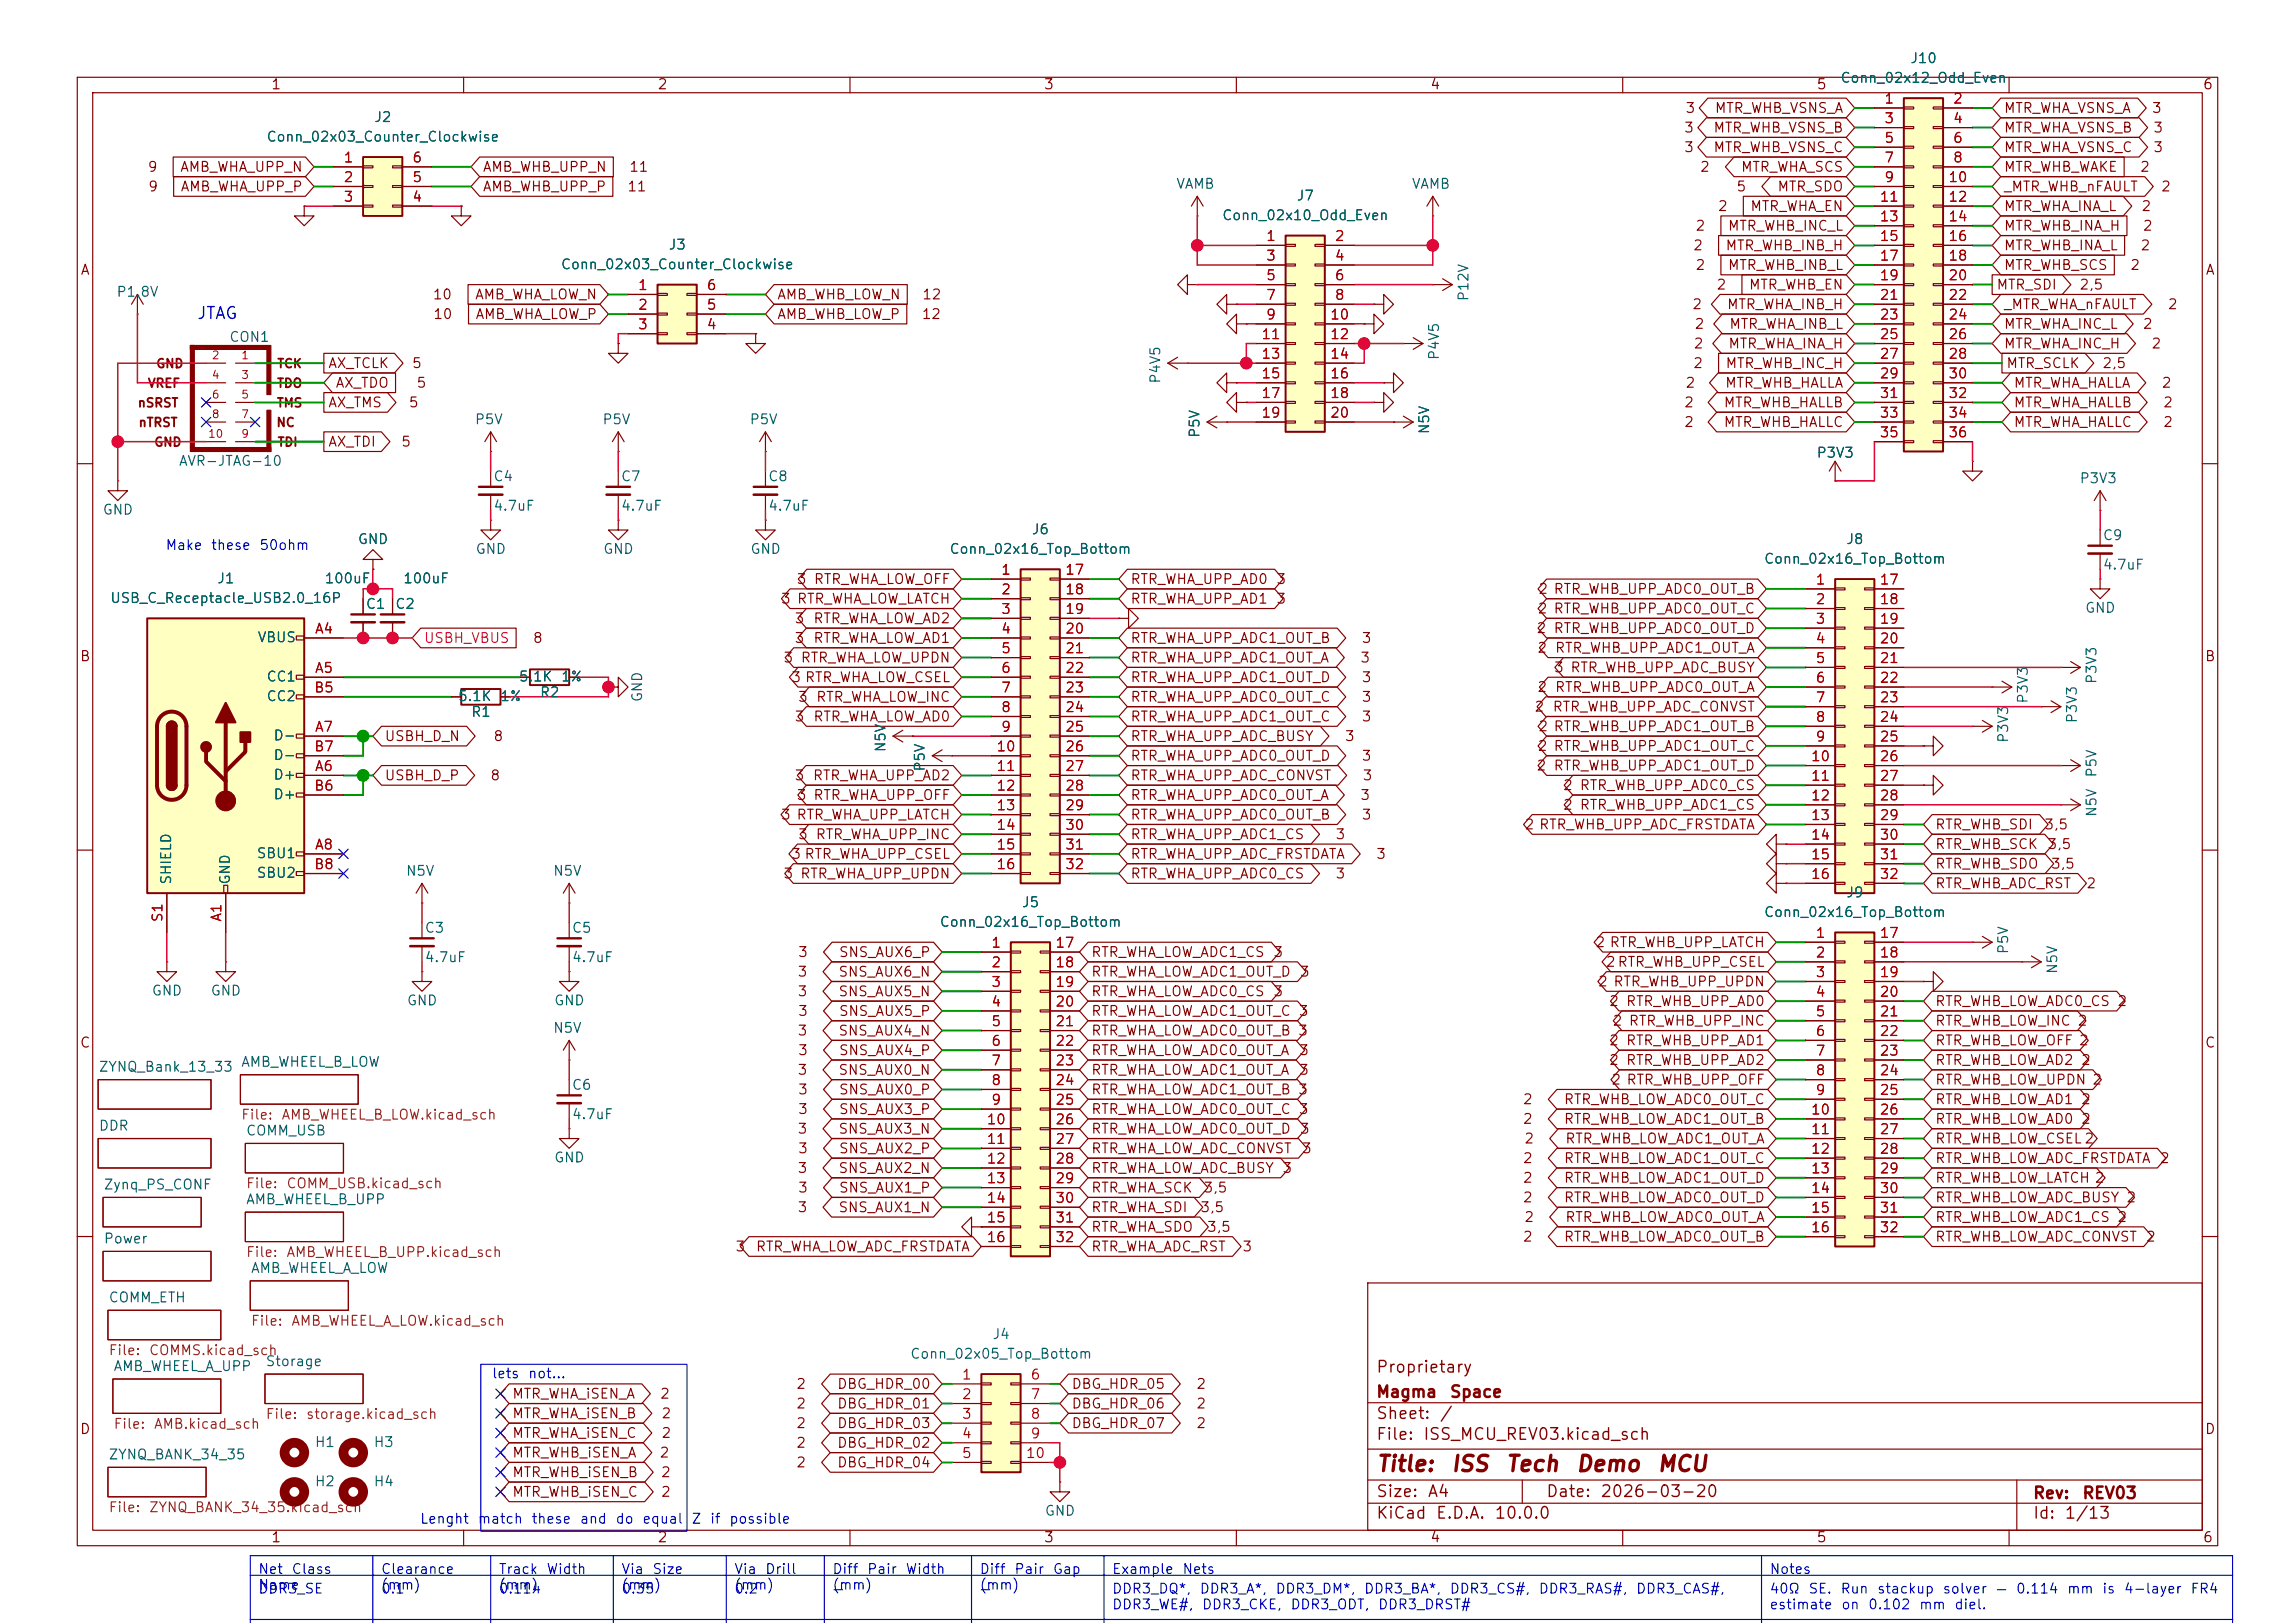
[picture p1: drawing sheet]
<svg xmlns="http://www.w3.org/2000/svg" width="297mm" height="210mm" viewBox="0 0 297 210" stroke-linecap="round" stroke-linejoin="round" font-family="sans-serif">
<defs><g id="words">
<g font-size="2" fill="#840000">
<text x="178" y="190.9">Title:</text>
<text x="187.7" y="190.9">ISS</text>
<text x="194.7" y="190.9">Tech</text>
<text x="203.8" y="190.9">Demo</text>
<text x="214.3" y="190.9">MCU</text>
</g>
<text font-size="1.5" fill="#0000c2" x="25.4" y="41.7">JTAG</text>
<g font-size="1.5" fill="#840000">
<text x="178" y="178">Proprietary</text>
<text x="178" y="184">Sheet:</text>
<text x="178" y="181.2">Magma</text>
<text x="186.2" y="184">/</text>
<text x="187.5" y="181.2">Space</text>
<text x="178" y="186.7">File:</text>
<text x="184.1" y="186.7">ISS_MCU_REV03.kicad_sch</text>
<text x="178" y="196.9">KiCad</text>
<text x="178" y="194.1">Size:</text>
<text x="184.7" y="194.1">A4</text>
<text x="185.7" y="196.9">E.D.A.</text>
<text x="193.3" y="196.9">10.0.0</text>
<text x="200" y="194.1">Date:</text>
<text x="207" y="194.1">2026-03-20</text>
<text x="263" y="194.3">Rev:</text>
<text x="263" y="196.9">Id:</text>
<text x="267.1" y="196.9">1/13</text>
<text x="269.4" y="194.3">REV03</text>
</g>
<g font-size="1.3" fill="#840000">
<text x="35" y="11.9">1</text>
<text x="85" y="11.9">2</text>
<text x="135" y="11.9">3</text>
<text x="185" y="11.9">4</text>
<text x="235" y="11.9">5</text>
<text x="285" y="11.9">6</text>
<text x="217.9" y="17.5">3</text>
<text x="218" y="14.9">3</text>
<text x="221.6" y="17.5">MTR_WHB_VSNS_B</text>
<text x="221.8" y="14.9">MTR_WHB_VSNS_A</text>
<text x="259.2" y="17.5">MTR_WHA_VSNS_B</text>
<text x="259.2" y="14.9">MTR_WHA_VSNS_A</text>
<text x="278.4" y="14.9">3</text>
<text x="278.6" y="17.5">3</text>
<text x="19" y="22.5">9</text>
<text x="23.2" y="22.5">AMB_WHA_UPP_N</text>
<text x="62.4" y="22.5">AMB_WHB_UPP_N</text>
<text x="81.3" y="22.5">11</text>
<text x="217.9" y="20">3</text>
<text x="219.9" y="22.5">2</text>
<text x="221.6" y="20">MTR_WHB_VSNS_C</text>
<text x="225.2" y="22.5">MTR_WHA_SCS</text>
<text x="259.2" y="22.5">MTR_WHB_WAKE</text>
<text x="259.2" y="20">MTR_WHA_VSNS_C</text>
<text x="276.9" y="22.5">2</text>
<text x="278.6" y="20">3</text>
<text x="19.1" y="25.1">9</text>
<text x="23.3" y="25.1">AMB_WHA_UPP_P</text>
<text x="62.4" y="25.1">AMB_WHB_UPP_P</text>
<text x="81.1" y="25.1">11</text>
<text x="222.2" y="27.6">2</text>
<text x="224.6" y="25.1">5</text>
<text x="226.4" y="27.6">MTR_WHA_EN</text>
<text x="229.9" y="25.1">MTR_SDO</text>
<text x="259.2" y="25.1">_MTR_WHB_nFAULT</text>
<text x="259.2" y="27.6">MTR_WHA_INA_L</text>
<text x="277" y="27.6">2</text>
<text x="279.6" y="25.1">2</text>
<text x="10.3" y="35.9">A</text>
<text x="219" y="32.7">2</text>
<text x="219.3" y="30.2">2</text>
<text x="219.3" y="35.2">2</text>
<text x="223.2" y="32.7">MTR_WHB_INB_H</text>
<text x="223.5" y="30.2">MTR_WHB_INC_L</text>
<text x="223.5" y="35.2">MTR_WHB_INB_L</text>
<text x="259.2" y="30.2">MTR_WHB_INA_H</text>
<text x="259.2" y="32.7">MTR_WHB_INA_L</text>
<text x="259.2" y="35.2">MTR_WHB_SCS</text>
<text x="275.6" y="35.2">2</text>
<text x="276.9" y="32.7">2</text>
<text x="277.2" y="30.2">2</text>
<text x="285.3" y="35.9">A</text>
<text x="55.9" y="39.1">10</text>
<text x="56" y="41.6">10</text>
<text x="61.4" y="39.1">AMB_WHA_LOW_N</text>
<text x="61.4" y="41.6">AMB_WHA_LOW_P</text>
<text x="100.5" y="39.1">AMB_WHB_LOW_N</text>
<text x="100.5" y="41.6">AMB_WHB_LOW_P</text>
<text x="119.2" y="41.6">12</text>
<text x="119.3" y="39.1">12</text>
<text x="218.9" y="40.3">2</text>
<text x="222" y="37.8">2</text>
<text x="223.4" y="40.3">MTR_WHA_INB_H</text>
<text x="226.2" y="37.8">MTR_WHB_EN</text>
<text x="258.3" y="37.8">MTR_SDI</text>
<text x="259.2" y="40.3">_MTR_WHA_nFAULT</text>
<text x="269" y="37.8">2,5</text>
<text x="280.4" y="40.3">2</text>
<text x="42.4" y="47.9">AX_TCLK</text>
<text x="53.2" y="47.9">5</text>
<text x="219" y="47.9">2</text>
<text x="219.1" y="45.4">2</text>
<text x="219.2" y="42.9">2</text>
<text x="223.2" y="47.9">MTR_WHB_INC_H</text>
<text x="223.6" y="45.4">MTR_WHA_INA_H</text>
<text x="223.7" y="42.9">MTR_WHA_INB_L</text>
<text x="259.2" y="42.9">MTR_WHA_INC_L</text>
<text x="259.2" y="45.4">MTR_WHA_INC_H</text>
<text x="259.6" y="47.9">MTR_SCLK</text>
<text x="272" y="47.9">2,5</text>
<text x="277.2" y="42.9">2</text>
<text x="278.3" y="45.4">2</text>
<text x="42.4" y="53">AX_TMS</text>
<text x="43.3" y="50.5">AX_TDO</text>
<text x="52.8" y="53">5</text>
<text x="53.8" y="50.5">5</text>
<text x="217.9" y="53">2</text>
<text x="218" y="50.5">2</text>
<text x="223" y="53">MTR_WHB_HALLB</text>
<text x="223.2" y="50.5">MTR_WHB_HALLA</text>
<text x="260.5" y="53">MTR_WHA_HALLB</text>
<text x="260.5" y="50.5">MTR_WHA_HALLA</text>
<text x="279.7" y="50.5">2</text>
<text x="279.8" y="53">2</text>
<text x="42.4" y="58.1">AX_TDI</text>
<text x="51.8" y="58.1">5</text>
<text x="217.9" y="55.6">2</text>
<text x="223" y="55.6">MTR_WHB_HALLC</text>
<text x="260.5" y="55.6">MTR_WHA_HALLC</text>
<text x="279.8" y="55.6">2</text>
<text x="103" y="75.9">3</text>
<text x="105.2" y="75.9">RTR_WHA_LOW_OFF</text>
<text x="146.2" y="75.9">RTR_WHA_UPP_AD0</text>
<text x="165.1" y="75.9">3</text>
<text x="199" y="77.2">2 RTR_WHB_UPP_ADC0_OUT_B</text>
<text x="68.9" y="83.5">8</text>
<text x="101" y="78.4">3 RTR_WHA_LOW_LATCH</text>
<text x="102.7" y="83.5">3</text>
<text x="102.7" y="81">3</text>
<text x="105.2" y="83.5">RTR_WHA_LOW_AD1</text>
<text x="105.2" y="81">RTR_WHA_LOW_AD2</text>
<text x="146.2" y="83.5">RTR_WHA_UPP_ADC1_OUT_B</text>
<text x="146.2" y="78.4">RTR_WHA_UPP_AD1</text>
<text x="165.1" y="78.4">3</text>
<text x="176.1" y="83.5">3</text>
<text x="198.8" y="82.2">2</text>
<text x="198.9" y="79.7">2 RTR_WHB_UPP_ADC0_OUT_C</text>
<text x="201" y="82.2">RTR_WHB_UPP_ADC0_OUT_D</text>
<text x="10.3" y="85.9">B</text>
<text x="101.3" y="86">3</text>
<text x="102.3" y="88.6">3 RTR_WHA_LOW_CSEL</text>
<text x="103.5" y="86">RTR_WHA_LOW_UPDN</text>
<text x="146.2" y="88.6">RTR_WHA_UPP_ADC1_OUT_D</text>
<text x="146.2" y="86">RTR_WHA_UPP_ADC1_OUT_A</text>
<text x="175.9" y="86">3</text>
<text x="176.1" y="88.6">3</text>
<text x="198.9" y="84.8">2</text>
<text x="198.9" y="89.9">2</text>
<text x="201" y="87.3">3</text>
<text x="201.1" y="84.8">RTR_WHB_UPP_ADC1_OUT_A</text>
<text x="201.1" y="89.9">RTR_WHB_UPP_ADC0_OUT_A</text>
<text x="203.1" y="87.3">RTR_WHB_UPP_ADC_BUSY</text>
<text x="285.3" y="85.9">B</text>
<text x="102.7" y="93.7">3</text>
<text x="103.2" y="91.1">3</text>
<text x="105.2" y="93.7">RTR_WHA_LOW_AD0</text>
<text x="105.5" y="91.1">RTR_WHA_LOW_INC</text>
<text x="146.2" y="93.7">RTR_WHA_UPP_ADC1_OUT_C</text>
<text x="146.2" y="91.1">RTR_WHA_UPP_ADC0_OUT_C</text>
<text x="176.1" y="93.7">3</text>
<text x="176.1" y="91.1">3</text>
<text x="198.5" y="92.4">2</text>
<text x="199" y="94.9">2 RTR_WHB_UPP_ADC1_OUT_B</text>
<text x="200.8" y="92.4">RTR_WHB_UPP_ADC_CONVST</text>
<text x="49.7" y="101.3">USBH_D_P</text>
<text x="49.7" y="96.2">USBH_D_N</text>
<text x="63.4" y="101.3">8</text>
<text x="63.8" y="96.2">8</text>
<text x="102.7" y="101.3">3</text>
<text x="105.1" y="101.3">RTR_WHA_UPP_AD2</text>
<text x="146.2" y="101.3">RTR_WHA_UPP_ADC_CONVST</text>
<text x="146.2" y="98.7">RTR_WHA_UPP_ADC0_OUT_D</text>
<text x="146.2" y="96.2">RTR_WHA_UPP_ADC_BUSY</text>
<text x="174" y="96.2">3</text>
<text x="176.1" y="98.7">3</text>
<text x="176.2" y="101.3">3</text>
<text x="198.8" y="100">2</text>
<text x="198.9" y="97.5">2 RTR_WHB_UPP_ADC1_OUT_C</text>
<text x="201" y="100">RTR_WHB_UPP_ADC1_OUT_D</text>
<text x="101" y="106.4">3 RTR_WHA_UPP_LATCH</text>
<text x="103" y="103.8">3</text>
<text x="105.2" y="103.8">RTR_WHA_UPP_OFF</text>
<text x="146.2" y="106.4">RTR_WHA_UPP_ADC0_OUT_B</text>
<text x="146.2" y="103.8">RTR_WHA_UPP_ADC0_OUT_A</text>
<text x="175.9" y="103.8">3</text>
<text x="176.1" y="106.4">3</text>
<text x="197.2" y="107.6">2 RTR_WHB_UPP_ADC_FRSTDATA</text>
<text x="202.2" y="102.6">2</text>
<text x="202.2" y="105.1">2</text>
<text x="204.3" y="102.6">RTR_WHB_UPP_ADC0_CS</text>
<text x="204.3" y="105.1">RTR_WHB_UPP_ADC1_CS</text>
<text x="250.3" y="107.6">RTR_WHB_SDI</text>
<text x="264.5" y="107.6">3,5</text>
<text x="101.3" y="114">3</text>
<text x="102.3" y="111.4">3 RTR_WHA_UPP_CSEL</text>
<text x="103.2" y="108.9">3</text>
<text x="103.5" y="114">RTR_WHA_UPP_UPDN</text>
<text x="105.5" y="108.9">RTR_WHA_UPP_INC</text>
<text x="146.2" y="108.9">RTR_WHA_UPP_ADC1_CS</text>
<text x="146.2" y="114">RTR_WHA_UPP_ADC0_CS</text>
<text x="146.2" y="111.4">RTR_WHA_UPP_ADC_FRSTDATA</text>
<text x="172.7" y="108.9">3</text>
<text x="172.7" y="114">3</text>
<text x="178" y="111.4">3</text>
<text x="250.3" y="112.7">RTR_WHB_SDO</text>
<text x="250.3" y="110.2">RTR_WHB_SCK</text>
<text x="264.9" y="110.2">3,5</text>
<text x="265.3" y="112.7">3,5</text>
<text x="250.3" y="115.3">RTR_WHB_ADC_RST</text>
<text x="269.9" y="115.3">2</text>
<text x="103.2" y="124.1">3</text>
<text x="108.5" y="124.2">SNS_AUX6_P</text>
<text x="141.1" y="124.1">RTR_WHA_LOW_ADC1_CS</text>
<text x="164.7" y="124.1">3</text>
<text x="206.4" y="122.9">2 RTR_WHB_UPP_LATCH</text>
<text x="207.7" y="125.4">2 RTR_WHB_UPP_CSEL</text>
<text x="103.1" y="126.7">3</text>
<text x="103.1" y="129.2">3</text>
<text x="103.2" y="131.8">3</text>
<text x="108.4" y="126.7">SNS_AUX6_N</text>
<text x="108.4" y="129.2">SNS_AUX5_N</text>
<text x="108.5" y="131.8">SNS_AUX5_P</text>
<text x="141.1" y="131.8">RTR_WHA_LOW_ADC1_OUT_C</text>
<text x="141.1" y="129.2">RTR_WHA_LOW_ADC0_CS</text>
<text x="141.1" y="126.7">RTR_WHA_LOW_ADC1_OUT_D</text>
<text x="164.7" y="129.2">3</text>
<text x="168" y="131.8">3</text>
<text x="168.1" y="126.7">3</text>
<text x="206.7" y="128">2 RTR_WHB_UPP_UPDN</text>
<text x="208.2" y="130.5">2</text>
<text x="210.3" y="130.5">RTR_WHB_UPP_AD0</text>
<text x="250.3" y="130.5">RTR_WHB_LOW_ADC0_CS</text>
<text x="273.9" y="130.5">2</text>
<text x="10.3" y="135.9">C</text>
<text x="103.1" y="134.3">3</text>
<text x="103.2" y="136.8">3</text>
<text x="108.4" y="134.3">SNS_AUX4_N</text>
<text x="108.5" y="136.9">SNS_AUX4_P</text>
<text x="141.1" y="136.8">RTR_WHA_LOW_ADC0_OUT_A</text>
<text x="141.1" y="134.3">RTR_WHA_LOW_ADC0_OUT_B</text>
<text x="167.9" y="134.3">3</text>
<text x="168" y="136.8">3</text>
<text x="208.2" y="135.6">2</text>
<text x="208.6" y="133">2</text>
<text x="210.3" y="135.6">RTR_WHB_UPP_AD1</text>
<text x="210.7" y="133">RTR_WHB_UPP_INC</text>
<text x="250.3" y="133">RTR_WHB_LOW_INC</text>
<text x="250.3" y="135.6">RTR_WHB_LOW_OFF 2</text>
<text x="268.8" y="133">2</text>
<text x="285.3" y="135.9">C</text>
<text x="103.1" y="139.4">3</text>
<text x="103.2" y="141.9">3</text>
<text x="108.4" y="139.4">SNS_AUX0_N</text>
<text x="108.5" y="141.9">SNS_AUX0_P</text>
<text x="141.1" y="141.9">RTR_WHA_LOW_ADC1_OUT_B</text>
<text x="141.1" y="139.4">RTR_WHA_LOW_ADC1_OUT_A</text>
<text x="167.9" y="141.9">3</text>
<text x="168" y="139.4">3</text>
<text x="197" y="143.2">2</text>
<text x="202.3" y="143.2">RTR_WHB_LOW_ADC0_OUT_C</text>
<text x="208.2" y="138.1">2</text>
<text x="208.4" y="140.7">2 RTR_WHB_UPP_OFF</text>
<text x="210.3" y="138.1">RTR_WHB_UPP_AD2</text>
<text x="250.3" y="143.2">RTR_WHB_LOW_AD1</text>
<text x="250.3" y="138.1">RTR_WHB_LOW_AD2</text>
<text x="250.3" y="140.7">RTR_WHB_LOW_UPDN 2</text>
<text x="269.2" y="143.2">2</text>
<text x="269.2" y="138.1">2</text>
<text x="103.1" y="147">3</text>
<text x="103.2" y="144.5">3</text>
<text x="103.2" y="149.5">3</text>
<text x="108.4" y="147">SNS_AUX3_N</text>
<text x="108.5" y="144.5">SNS_AUX3_P</text>
<text x="108.5" y="149.6">SNS_AUX2_P</text>
<text x="141.1" y="147">RTR_WHA_LOW_ADC0_OUT_D</text>
<text x="141.1" y="149.5">RTR_WHA_LOW_ADC_CONVST</text>
<text x="141.1" y="144.5">RTR_WHA_LOW_ADC0_OUT_C</text>
<text x="168" y="144.5">3</text>
<text x="168.1" y="147">3</text>
<text x="168.4" y="149.5">3</text>
<text x="197" y="145.7">2</text>
<text x="197.2" y="148.3">2</text>
<text x="202.3" y="145.7">RTR_WHB_LOW_ADC1_OUT_B</text>
<text x="202.5" y="148.3">RTR_WHB_LOW_ADC1_OUT_A</text>
<text x="250.3" y="145.7">RTR_WHB_LOW_AD0</text>
<text x="250.3" y="148.3">RTR_WHB_LOW_CSEL 2</text>
<text x="269.2" y="145.7">2</text>
<text x="103.1" y="152.1">3</text>
<text x="103.2" y="154.6">3</text>
<text x="108.4" y="152.1">SNS_AUX2_N</text>
<text x="108.5" y="154.6">SNS_AUX1_P</text>
<text x="141.1" y="152.1">RTR_WHA_LOW_ADC_BUSY</text>
<text x="141.1" y="154.6">RTR_WHA_SCK</text>
<text x="155.7" y="154.6">3,5</text>
<text x="165.9" y="152.1">3</text>
<text x="197" y="153.4">2</text>
<text x="197" y="150.8">2</text>
<text x="197" y="155.9">2</text>
<text x="202.3" y="153.4">RTR_WHB_LOW_ADC1_OUT_D</text>
<text x="202.3" y="150.8">RTR_WHB_LOW_ADC1_OUT_C</text>
<text x="202.3" y="155.9">RTR_WHB_LOW_ADC0_OUT_D</text>
<text x="250.3" y="155.9">RTR_WHB_LOW_ADC_BUSY</text>
<text x="250.3" y="153.4">RTR_WHB_LOW_LATCH 2</text>
<text x="250.3" y="150.8">RTR_WHB_LOW_ADC_FRSTDATA</text>
<text x="275.1" y="155.9">2</text>
<text x="279.4" y="150.8">2</text>
<text x="103.1" y="157.2">3</text>
<text x="108.4" y="157.2">SNS_AUX1_N</text>
<text x="141.1" y="159.7">RTR_WHA_SDO</text>
<text x="141.1" y="157.2">RTR_WHA_SDI</text>
<text x="155.2" y="157.2">3,5</text>
<text x="156.1" y="159.7">3,5</text>
<text x="197" y="161">2</text>
<text x="197.2" y="158.4">2</text>
<text x="202.3" y="161">RTR_WHB_LOW_ADC0_OUT_B</text>
<text x="202.5" y="158.4">RTR_WHB_LOW_ADC0_OUT_A</text>
<text x="250.3" y="158.4">RTR_WHB_LOW_ADC1_CS</text>
<text x="250.3" y="161">RTR_WHB_LOW_ADC_CONVST</text>
<text x="273.9" y="158.4">2</text>
<text x="277.6" y="161">2</text>
<text x="95.1" y="162.2">3</text>
<text x="97.7" y="162.2">RTR_WHA_LOW_ADC_FRSTDATA</text>
<text x="141.1" y="162.2">RTR_WHA_ADC_RST</text>
<text x="160.7" y="162.2">3</text>
<text x="10.3" y="185.9">D</text>
<text x="66.2" y="183.8">MTR_WHA_iSEN_B</text>
<text x="66.2" y="181.3">MTR_WHA_iSEN_A</text>
<text x="85.3" y="181.3">2</text>
<text x="85.5" y="183.8">2</text>
<text x="102.9" y="182.6">2</text>
<text x="102.9" y="185.1">2</text>
<text x="102.9" y="180">2</text>
<text x="108.3" y="182.6">DBG_HDR_01</text>
<text x="108.3" y="185.1">DBG_HDR_03</text>
<text x="108.3" y="180">DBG_HDR_00</text>
<text x="138.6" y="185.1">DBG_HDR_07</text>
<text x="138.6" y="182.6">DBG_HDR_06</text>
<text x="138.6" y="180">DBG_HDR_05</text>
<text x="154.7" y="185.1">2</text>
<text x="154.7" y="182.6">2</text>
<text x="154.7" y="180">2</text>
<text x="285.3" y="185.9">D</text>
<text x="66.2" y="188.9">MTR_WHB_iSEN_A</text>
<text x="66.2" y="186.4">MTR_WHA_iSEN_C</text>
<text x="66.2" y="191.5">MTR_WHB_iSEN_B</text>
<text x="85.3" y="188.9">2</text>
<text x="85.4" y="191.5">2</text>
<text x="85.5" y="186.4">2</text>
<text x="102.9" y="187.6">2</text>
<text x="102.9" y="190.2">2</text>
<text x="108.3" y="187.6">DBG_HDR_02</text>
<text x="108.3" y="190.2">DBG_HDR_04</text>
<text x="66.2" y="194">MTR_WHB_iSEN_C</text>
<text x="85.4" y="194">2</text>
<text x="35" y="199.9">1</text>
<text x="85" y="199.9">2</text>
<text x="135" y="199.9">3</text>
<text x="185" y="199.9">4</text>
<text x="235" y="199.9">5</text>
<text x="285" y="199.9">6</text>
</g>
<g font-size="1.3" fill="#006464">
<text x="238.1" y="11">Conn_02x12_Odd_Even</text>
<text x="247.1" y="8.5">J10</text>
<text x="48.3" y="16.1">J2</text>
<text x="34.4" y="18.6">Conn_02x03_Counter_Clockwise</text>
<text x="152.1" y="24.7">VAMB</text>
<text x="158.1" y="28.8">Conn_02x10_Odd_Even</text>
<text x="167.7" y="26.3">J7</text>
<text x="182.6" y="24.7">VAMB</text>
<text x="72.5" y="35.2">Conn_02x03_Counter_Clockwise</text>
<text x="86.4" y="32.6">J3</text>
<text x="15" y="38.7">P1.8V</text>
<text x="190.3" y="39.1" transform="rotate(-90 190.3 39.1)">P12V</text>
<text x="29.6" y="44.6">CON1</text>
<text x="186.5" y="46.7" transform="rotate(-90 186.5 46.7)">P4V5</text>
<text x="150.5" y="49.7" transform="rotate(-90 150.5 49.7)">P4V5</text>
<text x="61.4" y="55.2">P5V</text>
<text x="77.9" y="55.2">P5V</text>
<text x="96.9" y="55.2">P5V</text>
<text x="155.5" y="56.7" transform="rotate(-90 155.5 56.7)">P5V</text>
<text x="185.3" y="56.3" transform="rotate(-90 185.3 56.3)">N5V</text>
<text x="235" y="59.5">P3V3</text>
<text x="23.1" y="60.6">AVR-JTAG-10</text>
<text x="63.8" y="62.6">C4</text>
<text x="80.3" y="62.6">C7</text>
<text x="99.3" y="62.6">C8</text>
<text x="269" y="62.8">P3V3</text>
<text x="13.2" y="66.9">GND</text>
<text x="46.2" y="70.7">GND</text>
<text x="61.5" y="72">GND</text>
<text x="63.8" y="66.4">4.7uF</text>
<text x="78" y="72">GND</text>
<text x="80.3" y="66.4">4.7uF</text>
<text x="97" y="72">GND</text>
<text x="99.3" y="66.4">4.7uF</text>
<text x="122.8" y="72">Conn_02x16_Top_Bottom</text>
<text x="133.4" y="69.4">J6</text>
<text x="238.8" y="70.7">J8</text>
<text x="272" y="70.2">C9</text>
<text x="28" y="75.8">J1</text>
<text x="41.9" y="75.8">100uF</text>
<text x="52.1" y="75.8">100uF</text>
<text x="228.2" y="73.3">Conn_02x16_Top_Bottom</text>
<text x="272" y="74">4.7uF</text>
<text x="14.2" y="78.3">USB_C_Receptacle_USB2.0_16P</text>
<text x="33.3" y="83.4">VBUS</text>
<text x="47.3" y="79.1">C1</text>
<text x="51.1" y="79.1">C2</text>
<text x="269.7" y="79.6">GND</text>
<text x="34.4" y="88.5">CC1</text>
<text x="67.1" y="88.5">5.1K</text>
<text x="72.5" y="88.5">1%</text>
<text x="271.6" y="88.6" transform="rotate(-90 271.6 88.6)">P3V3</text>
<text x="34.4" y="91">CC2</text>
<text x="59.2" y="91">5.1K</text>
<text x="60.9" y="93.1">R1</text>
<text x="64.6" y="91">1%</text>
<text x="69.8" y="90.5">R2</text>
<text x="83.4" y="90.9" transform="rotate(-90 83.4 90.9)">GND</text>
<text x="262.7" y="91.1" transform="rotate(-90 262.7 91.1)">P3V3</text>
<text x="269.1" y="93.7" transform="rotate(-90 269.1 93.7)">P3V3</text>
<text x="35.3" y="101.2">D+</text>
<text x="35.3" y="96.1">D-</text>
<text x="35.3" y="98.7">D-</text>
<text x="114.9" y="97.4" transform="rotate(-90 114.9 97.4)">N5V</text>
<text x="120" y="99.9" transform="rotate(-90 120 99.9)">P5V</text>
<text x="260.2" y="96.2" transform="rotate(-90 260.2 96.2)">P3V3</text>
<text x="271.6" y="100.7" transform="rotate(-90 271.6 100.7)">P5V</text>
<text x="35.3" y="103.7">D+</text>
<text x="271.6" y="105.8" transform="rotate(-90 271.6 105.8)">N5V</text>
<text x="33.1" y="111.4">SBU1</text>
<text x="33.1" y="113.9">SBU2</text>
<text x="52.4" y="113.6">N5V</text>
<text x="71.5" y="113.6">N5V</text>
<text x="22.5" y="114.6" transform="rotate(-90 22.5 114.6)">SHIELD</text>
<text x="30.1" y="114.6" transform="rotate(-90 30.1 114.6)">GND</text>
<text x="132.2" y="117.7">J5</text>
<text x="228.2" y="119">Conn_02x16_Top_Bottom</text>
<text x="238.8" y="116.4">J9</text>
<text x="54.9" y="121">C3</text>
<text x="54.9" y="124.8">4.7uF</text>
<text x="73.9" y="121">C5</text>
<text x="73.9" y="124.8">4.7uF</text>
<text x="121.5" y="120.2">Conn_02x16_Top_Bottom</text>
<text x="260.2" y="123.6" transform="rotate(-90 260.2 123.6)">P5V</text>
<text x="19.6" y="129.1">GND</text>
<text x="27.2" y="129.1">GND</text>
<text x="52.6" y="130.4">GND</text>
<text x="71.6" y="130.4">GND</text>
<text x="266.5" y="126.1" transform="rotate(-90 266.5 126.1)">N5V</text>
<text x="71.5" y="134">N5V</text>
<text x="12.7" y="139">ZYNQ_Bank_13_33</text>
<text x="31.1" y="138.4">AMB_WHEEL_B_LOW</text>
<text x="73.9" y="141.3">C6</text>
<text x="12.7" y="146.6">DDR</text>
<text x="31.7" y="147.2">COMM_USB</text>
<text x="73.9" y="145.1">4.7uF</text>
<text x="13.3" y="154.2">Zynq_PS_CONF</text>
<text x="71.6" y="150.7">GND</text>
<text x="13.3" y="161.2">Power</text>
<text x="31.7" y="156.1">AMB_WHEEL_B_UPP</text>
<text x="32.4" y="165">AMB_WHEEL_A_LOW</text>
<text x="14" y="168.8">COMM_ETH</text>
<text x="128.3" y="173.6">J4</text>
<text x="14.6" y="177.7">AMB_WHEEL_A_UPP</text>
<text x="34.3" y="177.1">Storage</text>
<text x="117.7" y="176.1">Conn_02x05_Top_Bottom</text>
<text x="14" y="189.2">ZYNQ_BANK_34_35</text>
<text x="40.6" y="187.6">H1</text>
<text x="48.3" y="187.6">H3</text>
<text x="40.6" y="192.6">H2</text>
<text x="48.3" y="192.6">H4</text>
<text x="135.1" y="196.4">GND</text>
</g>
<g font-size="1.3" fill="#a90000">
<text x="243.8" y="13.7">1</text>
<text x="243.8" y="16.3">3</text>
<text x="252.7" y="13.7">2</text>
<text x="252.7" y="16.3">4</text>
<text x="44.4" y="21.3">1</text>
<text x="44.4" y="23.9">2</text>
<text x="53.3" y="23.9">5</text>
<text x="53.3" y="21.3">6</text>
<text x="243.8" y="18.8">5</text>
<text x="243.8" y="21.3">7</text>
<text x="243.8" y="23.9">9</text>
<text x="252.1" y="23.9">10</text>
<text x="252.7" y="18.8">6</text>
<text x="252.7" y="21.3">8</text>
<text x="44.4" y="26.4">3</text>
<text x="53.3" y="26.4">4</text>
<text x="243.2" y="26.4">11</text>
<text x="243.2" y="29">13</text>
<text x="252.1" y="26.4">12</text>
<text x="252.1" y="29">14</text>
<text x="163.8" y="31.5">1</text>
<text x="163.8" y="34">3</text>
<text x="172.6" y="31.5">2</text>
<text x="172.6" y="34">4</text>
<text x="243.2" y="31.5">15</text>
<text x="243.2" y="34">17</text>
<text x="252.1" y="31.5">16</text>
<text x="252.1" y="34">18</text>
<text x="82.5" y="37.8">1</text>
<text x="82.5" y="40.4">2</text>
<text x="91.4" y="40.4">5</text>
<text x="91.4" y="37.8">6</text>
<text x="163.8" y="36.6">5</text>
<text x="163.8" y="39.1">7</text>
<text x="163.8" y="41.7">9</text>
<text x="172" y="41.7">10</text>
<text x="172.6" y="36.6">6</text>
<text x="172.6" y="39.1">8</text>
<text x="243.2" y="36.6">19</text>
<text x="243.2" y="39.1">21</text>
<text x="243.2" y="41.7">23</text>
<text x="252.1" y="36.6">20</text>
<text x="252.1" y="39.1">22</text>
<text x="252.1" y="41.7">24</text>
<text x="82.5" y="42.9">3</text>
<text x="91.4" y="42.9">4</text>
<text x="163.2" y="44.2">11</text>
<text x="163.2" y="46.7">13</text>
<text x="172" y="44.2">12</text>
<text x="172" y="46.7">14</text>
<text x="243.2" y="44.2">25</text>
<text x="243.2" y="46.7">27</text>
<text x="252.1" y="44.2">26</text>
<text x="252.1" y="46.7">28</text>
<text x="163.2" y="49.3">15</text>
<text x="163.2" y="51.8">17</text>
<text x="172" y="49.3">16</text>
<text x="172" y="51.8">18</text>
<text x="243.2" y="49.3">29</text>
<text x="243.2" y="51.8">31</text>
<text x="252.1" y="49.3">30</text>
<text x="252.1" y="51.8">32</text>
<text x="163.2" y="54.4">19</text>
<text x="172" y="54.4">20</text>
<text x="243.2" y="54.4">33</text>
<text x="243.2" y="56.9">35</text>
<text x="252.1" y="54.4">34</text>
<text x="252.1" y="56.9">36</text>
<text x="129.5" y="74.7">1</text>
<text x="129.5" y="77.2">2</text>
<text x="137.8" y="74.7">17</text>
<text x="137.8" y="77.2">18</text>
<text x="234.9" y="75.9">1</text>
<text x="243.2" y="75.9">17</text>
<text x="40.7" y="82.3">A4</text>
<text x="129.5" y="79.8">3</text>
<text x="129.5" y="82.3">4</text>
<text x="137.8" y="79.8">19</text>
<text x="137.8" y="82.3">20</text>
<text x="234.9" y="78.5">2</text>
<text x="234.9" y="81">3</text>
<text x="234.9" y="83.6">4</text>
<text x="243.2" y="78.5">18</text>
<text x="243.2" y="81">19</text>
<text x="243.2" y="83.6">20</text>
<text x="40.6" y="89.9">B5</text>
<text x="40.7" y="87.4">A5</text>
<text x="129.5" y="84.8">5</text>
<text x="129.5" y="87.4">6</text>
<text x="129.5" y="89.9">7</text>
<text x="137.8" y="84.8">21</text>
<text x="137.8" y="87.4">22</text>
<text x="137.8" y="89.9">23</text>
<text x="234.9" y="86.1">5</text>
<text x="234.9" y="88.6">6</text>
<text x="243.2" y="86.1">21</text>
<text x="243.2" y="88.6">22</text>
<text x="40.7" y="95">A7</text>
<text x="129.5" y="92.5">8</text>
<text x="129.5" y="95">9</text>
<text x="137.8" y="92.5">24</text>
<text x="137.8" y="95">25</text>
<text x="234.9" y="91.2">7</text>
<text x="234.9" y="93.7">8</text>
<text x="243.2" y="91.2">23</text>
<text x="243.2" y="93.7">24</text>
<text x="40.6" y="97.5">B7</text>
<text x="40.7" y="100.1">A6</text>
<text x="128.9" y="97.5">10</text>
<text x="128.9" y="100.1">11</text>
<text x="137.8" y="97.5">26</text>
<text x="137.8" y="100.1">27</text>
<text x="234.3" y="98.8">10</text>
<text x="234.3" y="101.3">11</text>
<text x="234.9" y="96.3">9</text>
<text x="243.2" y="96.3">25</text>
<text x="243.2" y="98.8">26</text>
<text x="243.2" y="101.3">27</text>
<text x="40.6" y="102.6">B6</text>
<text x="128.9" y="102.6">12</text>
<text x="128.9" y="105.2">13</text>
<text x="128.9" y="107.7">14</text>
<text x="137.8" y="102.6">28</text>
<text x="137.8" y="105.2">29</text>
<text x="137.8" y="107.7">30</text>
<text x="234.3" y="103.9">12</text>
<text x="234.3" y="106.4">13</text>
<text x="243.2" y="103.9">28</text>
<text x="243.2" y="106.4">29</text>
<text x="40.6" y="112.8">B8</text>
<text x="40.7" y="110.2">A8</text>
<text x="128.9" y="110.2">15</text>
<text x="128.9" y="112.8">16</text>
<text x="137.8" y="110.2">31</text>
<text x="137.8" y="112.8">32</text>
<text x="234.3" y="109">14</text>
<text x="234.3" y="111.5">15</text>
<text x="243.2" y="109">30</text>
<text x="243.2" y="111.5">31</text>
<text x="21.3" y="119.4" transform="rotate(-90 21.3 119.4)">S1</text>
<text x="29" y="119.4" transform="rotate(-90 29 119.4)">A1</text>
<text x="234.3" y="114">16</text>
<text x="243.2" y="114">32</text>
<text x="128.2" y="122.9">1</text>
<text x="128.2" y="125.5">2</text>
<text x="136.5" y="122.9">17</text>
<text x="136.5" y="125.5">18</text>
<text x="234.9" y="121.7">1</text>
<text x="234.9" y="124.2">2</text>
<text x="243.2" y="121.7">17</text>
<text x="243.2" y="124.2">18</text>
<text x="128.2" y="128">3</text>
<text x="128.2" y="130.6">4</text>
<text x="136.5" y="128">19</text>
<text x="136.5" y="130.6">20</text>
<text x="234.9" y="126.7">3</text>
<text x="234.9" y="129.3">4</text>
<text x="234.9" y="131.8">5</text>
<text x="243.2" y="126.7">19</text>
<text x="243.2" y="129.3">20</text>
<text x="243.2" y="131.8">21</text>
<text x="128.2" y="133.1">5</text>
<text x="128.2" y="135.6">6</text>
<text x="136.5" y="133.1">21</text>
<text x="136.5" y="135.6">22</text>
<text x="234.9" y="134.4">6</text>
<text x="234.9" y="136.9">7</text>
<text x="243.2" y="134.4">22</text>
<text x="243.2" y="136.9">23</text>
<text x="128.2" y="138.2">7</text>
<text x="128.2" y="140.7">8</text>
<text x="128.2" y="143.3">9</text>
<text x="136.5" y="138.2">23</text>
<text x="136.5" y="140.7">24</text>
<text x="136.5" y="143.3">25</text>
<text x="234.9" y="139.4">8</text>
<text x="234.9" y="142">9</text>
<text x="243.2" y="139.4">24</text>
<text x="243.2" y="142">25</text>
<text x="127.6" y="145.8">10</text>
<text x="127.6" y="148.3">11</text>
<text x="136.5" y="145.8">26</text>
<text x="136.5" y="148.3">27</text>
<text x="234.3" y="144.5">10</text>
<text x="234.3" y="147.1">11</text>
<text x="234.3" y="149.6">12</text>
<text x="243.2" y="144.5">26</text>
<text x="243.2" y="147.1">27</text>
<text x="243.2" y="149.6">28</text>
<text x="127.6" y="150.9">12</text>
<text x="127.6" y="153.4">13</text>
<text x="127.6" y="156">14</text>
<text x="136.5" y="150.9">28</text>
<text x="136.5" y="153.4">29</text>
<text x="136.5" y="156">30</text>
<text x="234.3" y="152.1">13</text>
<text x="234.3" y="154.7">14</text>
<text x="243.2" y="152.1">29</text>
<text x="243.2" y="154.7">30</text>
<text x="127.6" y="158.5">15</text>
<text x="127.6" y="161">16</text>
<text x="136.5" y="158.5">31</text>
<text x="136.5" y="161">32</text>
<text x="234.3" y="157.2">15</text>
<text x="234.3" y="159.8">16</text>
<text x="243.2" y="157.2">31</text>
<text x="243.2" y="159.8">32</text>
<text x="124.4" y="178.8">1</text>
<text x="133.3" y="178.8">6</text>
<text x="124.4" y="181.4">2</text>
<text x="124.4" y="183.9">3</text>
<text x="133.3" y="181.4">7</text>
<text x="133.3" y="183.9">8</text>
<text x="124.4" y="186.4">4</text>
<text x="124.4" y="189">5</text>
<text x="132.7" y="189">10</text>
<text x="133.3" y="186.4">9</text>
</g>
<g font-size="1.3" fill="#0000c2">
<text x="21.3" y="71.5">Make</text>
<text x="27.2" y="71.5">these</text>
<text x="33.5" y="71.5">50ohm</text>
<text x="63.6" y="178.7">lets</text>
<text x="68.2" y="178.7">not...</text>
<text x="54.3" y="197.5">Lenght</text>
<text x="61.7" y="197.5">match</text>
<text x="68.7" y="197.5">these</text>
<text x="74.9" y="197.5">and</text>
<text x="79.6" y="197.5">do</text>
<text x="83" y="197.5">equal</text>
<text x="89.4" y="197.5">Z</text>
<text x="91.8" y="197.5">if</text>
<text x="94.3" y="197.5">possible</text>
<text x="33.3" y="204">Net</text>
<text x="37.7" y="204">Class</text>
<text x="49.2" y="204">Clearance</text>
<text x="64.5" y="204">Track</text>
<text x="70.6" y="204">Width</text>
<text x="80.3" y="204">Via</text>
<text x="84.3" y="204">Size</text>
<text x="94.9" y="204">Via</text>
<text x="98.9" y="204">Drill</text>
<text x="107.6" y="204">Diff</text>
<text x="112.1" y="204">Pair</text>
<text x="117.1" y="204">Width</text>
<text x="126.7" y="204">Diff</text>
<text x="131.2" y="204">Pair</text>
<text x="136.2" y="204">Gap</text>
<text x="143.8" y="204">Example</text>
<text x="152.9" y="204">Nets</text>
<text x="228.9" y="204">Notes</text>
<text x="33.3" y="206">Name</text>
<text x="33.3" y="206.5">DDR3_SE</text>
<text x="49.2" y="206">(mm)</text>
<text x="49.2" y="206.5">0.1</text>
<text x="64.5" y="206">(mm)</text>
<text x="64.5" y="206.5">0.114</text>
<text x="80.3" y="206">(mm)</text>
<text x="80.3" y="206.5">0.35</text>
<text x="94.9" y="206">(mm)</text>
<text x="94.9" y="206.5">0.2</text>
<text x="107.6" y="206">(mm)</text>
<text x="107.6" y="206.5">—</text>
<text x="126.7" y="206">(mm)</text>
<text x="126.7" y="206.5">—</text>
<text x="143.8" y="206.5">DDR3_DQ*,</text>
<text x="143.8" y="208.6">DDR3_WE#,</text>
<text x="155.2" y="206.5">DDR3_A*,</text>
<text x="155.5" y="208.6">DDR3_CKE,</text>
<text x="165" y="206.5">DDR3_DM*,</text>
<text x="166.9" y="208.6">DDR3_ODT,</text>
<text x="176.4" y="206.5">DDR3_BA*,</text>
<text x="178.2" y="208.6">DDR3_DRST#</text>
<text x="187.5" y="206.5">DDR3_CS#,</text>
<text x="199" y="206.5">DDR3_RAS#,</text>
<text x="211.6" y="206.5">DDR3_CAS#,</text>
<text x="228.9" y="206.5">40Ω</text>
<text x="228.9" y="208.6">estimate</text>
<text x="234" y="206.5">SE.</text>
<text x="238.1" y="206.5">Run</text>
<text x="238.2" y="208.6">on</text>
<text x="241.7" y="208.6">0.102</text>
<text x="242.8" y="206.5">stackup</text>
<text x="248.3" y="208.6">mm</text>
<text x="251.3" y="206.5">solver</text>
<text x="252.8" y="208.6">diel.</text>
<text x="258.2" y="206.5">—</text>
<text x="260.8" y="206.5">0.114</text>
<text x="267.4" y="206.5">mm</text>
<text x="272" y="206.5">is</text>
<text x="274.8" y="206.5">4-layer</text>
<text x="283.4" y="206.5">FR4</text>
</g>
<text font-size="1.3" fill="#ff0955" x="54.8" y="83.5">USBH_VBUS</text>
<g font-size="1.3" fill="#725600">
<text x="31.1" y="145.2">File:</text>
<text x="36.3" y="145.2">AMB_WHEEL_B_LOW.kicad_sch</text>
<text x="31.7" y="154.1">File:</text>
<text x="37" y="154.1">COMM_USB.kicad_sch</text>
<text x="31.7" y="163">File:</text>
<text x="37" y="163">AMB_WHEEL_B_UPP.kicad_sch</text>
<text x="32.4" y="171.9">File:</text>
<text x="37.6" y="171.9">AMB_WHEEL_A_LOW.kicad_sch</text>
<text x="14" y="175.7">File:</text>
<text x="19.2" y="175.7">COMMS.kicad_sch</text>
<text x="14.6" y="185.2">File:</text>
<text x="19.8" y="185.2">AMB.kicad_sch</text>
<text x="34.3" y="183.9">File:</text>
<text x="39.5" y="183.9">storage.kicad_sch</text>
<text x="14" y="196">File:</text>
<text x="19.2" y="196">ZYNQ_BANK_34_35.kicad_sch</text>
</g>
<g font-size="1.1" fill="#840000">
<text x="20.1" y="47.9">GND</text>
<text x="35.8" y="47.9">TCK</text>
<text x="17.7" y="53">nSRST</text>
<text x="19" y="50.4">VREF</text>
<text x="35.7" y="53">TMS</text>
<text x="35.8" y="50.4">TDO</text>
<text x="17.8" y="55.5">nTRST</text>
<text x="19.9" y="58.1">GND</text>
<text x="35.7" y="55.5">NC</text>
<text x="35.8" y="58.1">TDI</text>
</g>
<g font-size="1" fill="#a90000">
<text x="27.3" y="46.7">2</text>
<text x="31.1" y="46.7">1</text>
<text x="27.3" y="49.3">4</text>
<text x="27.3" y="51.8">6</text>
<text x="31.1" y="49.3">3</text>
<text x="31.1" y="51.8">5</text>
<text x="26.8" y="56.9">10</text>
<text x="27.3" y="54.4">8</text>
<text x="31.1" y="54.4">7</text>
<text x="31.1" y="56.9">9</text>
</g>
</g></defs>
<g fill="none" stroke="#840000" stroke-width=".15">
<path d="M10 10h277v190h-277zM12 12h273v186h-273zM60 10v2M110 10v2M160 10v2M210 10v2M260 10v2M153.7 36.8v-1.2l-1.3 1.2 1.3 1.3v-1.3h1.2M154.9 36.8h.1M158.7 39.4v-1.3l-1.2 1.3 1.2 1.2v-1.2h1.3M160 39.4h.1M151.1 47l1.3 .8"/>
<path d="M151.1 47h2.6M152.4 46.2l-1.3 .8M153.7 47h.1M156.2 54.6l1.3 .8M156.2 54.6h2.5M157.5 53.8l-1.3 .8M158.7 49.5v-1.2l-1.2 1.2 1.2 1.3v-1.3h1.3M158.7 54.6h.1M160 52.1v-1.3l-1.3 1.3 1.3 1.2v-1.2h1.3M160 49.5h.1M161.3 52.1h.1M10 60h2"/>
<path d="M50.8 77.5v2M285 60h2M50.8 80.5v2.1M144.8 80h1.2v-1.3l1.3 1.3-1.3 1.3v-1.3M144.8 80h.1M10 110h2M266.7 104.1h.1M266.7 104.1h2.5M268 103.4l1.2 .7M269.2 104.1l-1.2 .8M285 110h2M12.7 139.7h14.6v3.8h-14.6z"/>
<path d="M31.1 139.1h15.3v3.8h-15.3zM73.7 125.7v1.3h1.2l-1.2 1.3-1.3-1.3h1.3M73.7 125.7h.1M73.7 137.2h.1M73.7 134.6v2.6M73.7 139.7v2M73.7 134.6l-.8 1.3M73.7 134.6l.7 1.3M12.7 147.3h14.6v3.8h-14.6zM13.3 154.9h12.7v3.9h-12.7zM31.7 156.8h12.7v3.9h-12.7zM31.7 148h12.7v3.8h-12.7z"/>
<path d="M73.7 146.1v1.2h1.2l-1.2 1.3-1.3-1.3h1.3M73.7 146.1h.1M73.7 142.7v2.1M125.7 158.8v-1.3l-1.2 1.3 1.2 1.2v-1.2h1.3M127 158.8h.1M10 160h2M13.3 161.9h14v3.8h-14zM14 169.5h14.6v3.9h-14.6zM14.6 178.4h14v4.5h-14zM32.4 165.7h12.7v3.8h-12.7zM34.3 177.8h12.7v3.8h-12.7zM177 166h108v32h-108z"/>
<path d="M285 160h2M14 189.9h12.7v3.8h-12.7zM60 198v2M110 198v2M160 198v2M177 194.5h108M177 191.5h108M177 187.5h108M177 181.5h108M197 191.5v3M210 198v2M260 198v2"/>
<path d="M261 191.5v6.5"/>
</g>
<path d="M49.3 79.5h3M72.1 141.7h3.1" fill="none" stroke="#840000" stroke-width=".3"/>
<path d="M49.3 80.5h3M72.1 142.7h3.1" fill="none" stroke="#840000" stroke-width=".33"/>
<path d="M127 177.8h5.1v12.7h-5.1z" fill="#ffffc2"/>
<path d="M127 177.8h5.1v12.7h-5.1z" fill="none" stroke="#840000" stroke-width=".25"/>
<g fill="none" stroke="#840000" stroke-width=".15">
<path d="M154.9 27.9h.1M154.9 25.4l-.7 1.3M154.9 25.4l.8 1.3M154.9 25.4v2.5M123.2 179.1h3.8M127 178.9h1.3v.3h-1.3zM130.8 178.9h1.3v.3h-1.3zM132.1 179.1h3.8M123.2 181.6h3.8M123.2 184.2h3.8M123.2 186.7h3.8M123.2 189.2h3.8"/>
<path d="M127 181.5h1.3v.2h-1.3zM127 184h1.3v.3h-1.3zM127 186.6h1.3v.2h-1.3zM127 189.1h1.3v.3h-1.3zM130.8 181.5h1.3v.2h-1.3zM130.8 184h1.3v.3h-1.3zM130.8 186.6h1.3v.2h-1.3zM130.8 189.1h1.3v.3h-1.3zM132.1 181.6h3.8M132.1 184.2h3.8M132.1 186.7h3.8M132.1 189.2h3.8"/>
</g>
<path d="M47 20.3h5.1v7.6h-5.1z" fill="#ffffc2"/>
<path d="M47 20.3h5.1v7.6h-5.1z" fill="none" stroke="#840000" stroke-width=".25"/>
<g fill="none" stroke="#840000" stroke-width=".15">
<path d="M43.2 21.6h3.8M43.2 24.1h3.8M43.2 26.7h3.8M47 21.5h1.3v.2h-1.3zM47 24h1.3v.3h-1.3zM47 26.5h1.3v.3h-1.3zM50.8 21.5h1.3v.2h-1.3zM50.8 24h1.3v.3h-1.3zM50.8 26.5h1.3v.3h-1.3zM52.1 21.6h3.8M52.1 24.1h3.8M52.1 26.7h3.8"/>
<path d="M63.5 58.4h.1M63.5 55.9v2.5M63.5 55.9l-.8 1.3M63.5 55.9l.8 1.3M47 77.5v2M63.5 67.3v1.3h1.3l-1.3 1.3-1.3-1.3h1.3M63.5 67.3h.1M63.5 61v2M63.5 64v2M47 80.5v2.1"/>
</g>
<path d="M45.5 79.5h3M62 63h3" fill="none" stroke="#840000" stroke-width=".3"/>
<path d="M62 64h3M45.5 80.5h3" fill="none" stroke="#840000" stroke-width=".33"/>
<path d="M130.8 121.9h5.1v40.7h-5.1z" fill="#ffffc2"/>
<path d="M68.6 86.6h5.1v2h-5.1zM130.8 121.9h5.1v40.7h-5.1z" fill="none" stroke="#840000" stroke-width=".25"/>
<g fill="none" stroke="#840000" stroke-width=".15">
<path d="M17.8 38.1l-.8 1.3M17.8 38.1l.7 1.3M17.8 38.1v2.5M17.8 40.6h.1M26.7 47h2.5M26.7 49.5h2.5M26.7 52.1h2.5M26.7 54.6h2.5M26.7 57.2h2.5M30.5 47h2.5M30.5 49.5h2.5M30.5 52.1h2.5"/>
<path d="M30.5 54.6h2.5M30.5 57.2h2.5M80 44.5v1.2h1.3l-1.3 1.3-1.3-1.3h1.3M80 44.5h.1M237.5 59.7l-.8 1.3M237.5 59.7l.8 1.3M237.5 59.7v2.5M237.5 62.2h.1M67.3 87.6h1.3M73.7 87.6h1.2M54.6 116.8h.1M54.6 114.3l-.8 1.3"/>
<path d="M54.6 114.3l.8 1.3M54.6 114.3v2.5M73.7 116.8h.1M73.7 114.3l-.8 1.3M73.7 114.3l.7 1.3M73.7 114.3v2.5M127 123.2h3.8M127 125.7h3.8M127 128.3h3.8M127 130.8h3.8M127 133.4h3.8M127 135.9h3.8"/>
<path d="M127 138.4h3.8M130.8 123.1h1.3v.2h-1.3zM130.8 125.6h1.3v.3h-1.3zM130.8 128.1h1.3v.3h-1.3zM130.8 130.7h1.3v.2h-1.3zM130.8 133.2h1.3v.3h-1.3zM130.8 135.8h1.3v.2h-1.3zM130.8 138.3h1.3v.3h-1.3zM134.6 123.1h1.3v.2h-1.3zM134.6 125.6h1.3v.3h-1.3zM134.6 128.1h1.3v.3h-1.3zM134.6 130.7h1.3v.2h-1.3z"/>
<path d="M134.6 133.2h1.3v.3h-1.3zM134.6 135.8h1.3v.2h-1.3zM134.6 138.3h1.3v.3h-1.3zM135.9 123.2h3.8M135.9 125.7h3.8M135.9 128.3h3.8M135.9 130.8h3.8M135.9 133.4h3.8M135.9 135.9h3.8M135.9 138.4h3.8M127 141h3.8M127 143.5h3.8"/>
<path d="M127 146.1h3.8M127 148.6h3.8M127 151.1h3.8M127 153.7h3.8M127 156.2h3.8M127 158.8h3.8M130.8 140.8h1.3v.3h-1.3zM130.8 143.4h1.3v.2h-1.3zM130.8 145.9h1.3v.3h-1.3zM130.8 148.5h1.3v.2h-1.3zM130.8 151h1.3v.3h-1.3zM130.8 153.5h1.3v.3h-1.3z"/>
<path d="M130.8 156.1h1.3v.2h-1.3zM130.8 158.6h1.3v.3h-1.3zM134.6 140.8h1.3v.3h-1.3zM134.6 143.4h1.3v.2h-1.3zM134.6 145.9h1.3v.3h-1.3zM134.6 148.5h1.3v.2h-1.3zM134.6 151h1.3v.3h-1.3zM134.6 153.5h1.3v.3h-1.3zM134.6 156.1h1.3v.2h-1.3zM134.6 158.6h1.3v.3h-1.3zM135.9 141h3.8M135.9 143.5h3.8"/>
<path d="M135.9 146.1h3.8M135.9 148.6h3.8M135.9 151.1h3.8M135.9 153.7h3.8M135.9 156.2h3.8M135.9 158.8h3.8M127 161.3h3.8M130.8 161.2h1.3v.2h-1.3zM134.6 161.2h1.3v.2h-1.3zM135.9 161.3h3.8"/>
</g>
<g fill="#840000" stroke="#840000" stroke-width=".15">
<path d="M34.5 53.1h.6v5.3h-.6z"/>
<path d="M24.6 57.9h10.5v.5h-10.5z"/>
<path d="M34.5 44.7h.6v6.4h-.6z"/>
<path d="M24.6 44.7h9.9v.5h-9.9z"/>
<path d="M24.6 44.7h.5v13.2h-.5z"/>
</g>
<path d="M132.1 73.7h5.1v40.6h-5.1z" fill="#ffffc2"/>
<path d="M132.1 73.7h5.1v40.6h-5.1z" fill="none" stroke="#840000" stroke-width=".25"/>
<g fill="none" stroke="#840000" stroke-width=".15">
<path d="M15.2 62.2v1.3h1.3l-1.3 1.3-1.2-1.3h1.2M15.2 62.2h.1M128.3 74.9h3.8M128.3 77.5h3.8M132.1 74.8h1.2v.3h-1.2zM132.1 77.3h1.2v.3h-1.2zM132.1 79.9h1.2v.2h-1.2zM135.9 74.8h1.3v.3h-1.3zM135.9 77.3h1.3v.3h-1.3zM135.9 79.9h1.3v.2h-1.3zM137.2 74.9h3.8M137.2 77.5h3.8"/>
<path d="M128.3 80h3.8M128.3 82.6h3.8M128.3 85.1h3.8M128.3 87.6h3.8M128.3 90.2h3.8M128.3 92.7h3.8M128.3 95.3h3.8M128.3 97.8h3.8M132.1 82.4h1.2v.3h-1.2zM132.1 85h1.2v.2h-1.2zM132.1 87.5h1.2v.3h-1.2zM132.1 90h1.2v.3h-1.2z"/>
<path d="M132.1 92.6h1.2v.2h-1.2zM132.1 95.1h1.2v.3h-1.2zM132.1 97.7h1.2v.2h-1.2zM135.9 82.4h1.3v.3h-1.3zM135.9 85h1.3v.2h-1.3zM135.9 87.5h1.3v.3h-1.3zM135.9 90h1.3v.3h-1.3zM135.9 92.6h1.3v.2h-1.3zM135.9 95.1h1.3v.3h-1.3zM135.9 97.7h1.3v.2h-1.3zM137.2 80h3.8M137.2 82.6h3.8"/>
<path d="M137.2 85.1h3.8M137.2 87.6h3.8M137.2 90.2h3.8M137.2 92.7h3.8M137.2 95.3h3.8M137.2 97.8h3.8M128.3 100.3h3.8M128.3 102.9h3.8M128.3 105.4h3.8M128.3 108h3.8M128.3 110.5h3.8M128.3 113h3.8"/>
<path d="M132.1 100.2h1.2v.3h-1.2zM132.1 102.7h1.2v.3h-1.2zM132.1 105.3h1.2v.2h-1.2zM132.1 107.8h1.2v.3h-1.2zM132.1 110.4h1.2v.2h-1.2zM132.1 112.9h1.2v.3h-1.2zM135.9 100.2h1.3v.3h-1.3zM135.9 102.7h1.3v.3h-1.3zM135.9 105.3h1.3v.2h-1.3zM135.9 107.8h1.3v.3h-1.3zM135.9 110.4h1.3v.2h-1.3zM135.9 112.9h1.3v.3h-1.3z"/>
<path d="M137.2 100.3h3.8M137.2 102.9h3.8M137.2 105.4h3.8M137.2 108h3.8M137.2 110.5h3.8M137.2 113h3.8"/>
</g>
<path d="M246.4 12.7h5.1v45.7h-5.1z" fill="#ffffc2"/>
<path d="M246.4 12.7h5.1v45.7h-5.1z" fill="none" stroke="#840000" stroke-width=".25"/>
<g fill="none" stroke="#840000" stroke-width=".15">
<path d="M242.6 14h3.8M242.6 16.5h3.8M242.6 19.1h3.8M246.4 13.8h1.2v.3h-1.2zM246.4 16.4h1.2v.2h-1.2zM246.4 18.9h1.2v.3h-1.2zM250.2 13.8h1.3v.3h-1.3zM250.2 16.4h1.3v.2h-1.3zM250.2 18.9h1.3v.3h-1.3zM251.5 14h3.8M251.5 16.5h3.8M251.5 19.1h3.8"/>
<path d="M39.4 26.7v1.2h1.2l-1.2 1.3-1.3-1.3h1.3M39.4 26.7h.1M177.8 39.4h1.3v-1.3l1.2 1.3-1.2 1.2v-1.2M177.8 39.4h.1M185.4 36.8h.1M185.4 36.8h2.6M186.7 36.1l1.3 .7M188 36.8l-1.3 .8M242.6 21.6h3.8M242.6 24.1h3.8M242.6 26.7h3.8M242.6 29.2h3.8"/>
<path d="M242.6 31.8h3.8M242.6 34.3h3.8M242.6 36.8h3.8M242.6 39.4h3.8M246.4 21.5h1.2v.2h-1.2zM246.4 24h1.2v.3h-1.2zM246.4 26.5h1.2v.3h-1.2zM246.4 29.1h1.2v.2h-1.2zM246.4 31.6h1.2v.3h-1.2zM246.4 34.2h1.2v.2h-1.2zM246.4 36.7h1.2v.3h-1.2zM246.4 39.2h1.2v.3h-1.2z"/>
<path d="M250.2 21.5h1.3v.2h-1.3zM250.2 24h1.3v.3h-1.3zM250.2 26.5h1.3v.3h-1.3zM250.2 29.1h1.3v.2h-1.3zM250.2 31.6h1.3v.3h-1.3zM250.2 34.2h1.3v.2h-1.3zM250.2 36.7h1.3v.3h-1.3zM250.2 39.2h1.3v.3h-1.3zM251.5 21.6h3.8M251.5 24.1h3.8M251.5 26.7h3.8M251.5 29.2h3.8"/>
<path d="M251.5 31.8h3.8M251.5 34.3h3.8M251.5 36.8h3.8M251.5 39.4h3.8M176.5 41.9h1.3v-1.3l1.3 1.3-1.3 1.3v-1.3M176.5 41.9h.1M177.8 52.1h1.3v-1.3l1.2 1.3-1.2 1.2v-1.2M177.8 52.1h.1M179.1 49.5h1.2v-1.2l1.3 1.2-1.3 1.3v-1.3M179.1 49.5h.1M180.3 54.6h.1M180.3 54.6h2.6"/>
<path d="M181.6 44.5h.1M181.6 44.5h2.5M181.6 53.8l1.3 .8M182.9 43.7l1.2 .8M182.9 54.6l-1.3 .8M184.1 44.5l-1.2 .7M242.6 41.9h3.8M242.6 44.5h3.8M242.6 47h3.8M242.6 49.5h3.8M242.6 52.1h3.8M242.6 54.6h3.8"/>
<path d="M242.6 57.2h3.8M246.4 41.8h1.2v.2h-1.2zM246.4 44.3h1.2v.3h-1.2zM246.4 46.9h1.2v.2h-1.2zM246.4 49.4h1.2v.3h-1.2zM246.4 51.9h1.2v.3h-1.2zM246.4 54.5h1.2v.2h-1.2zM246.4 57h1.2v.3h-1.2zM250.2 41.8h1.3v.2h-1.3zM250.2 44.3h1.3v.3h-1.3zM250.2 46.9h1.3v.2h-1.3zM250.2 49.4h1.3v.3h-1.3z"/>
<path d="M250.2 51.9h1.3v.3h-1.3zM250.2 54.5h1.3v.2h-1.3zM250.2 57h1.3v.3h-1.3zM251.5 41.9h3.8M251.5 44.5h3.8M251.5 47h3.8M251.5 49.5h3.8M251.5 52.1h3.8M251.5 54.6h3.8M251.5 57.2h3.8M255.3 59.7v1.3h1.2l-1.2 1.2-1.3-1.2h1.3M255.3 59.7h.1"/>
<path d="M48.3 72.4h1.2l-1.2-1.3-1.3 1.3h1.3v1.3M48.3 73.7h.1M271.8 74.9v1.3h1.2l-1.2 1.3-1.3-1.3h1.3M271.8 74.9h.1M271.8 66h.1M271.8 63.5v2.5M271.8 68.6v2M271.8 71.6v2.1M271.8 63.5l-.8 1.3M271.8 63.5l.7 1.3M78.7 88.9h1.3v-1.3l1.3 1.3-1.3 1.3v-1.3M78.7 88.9h.1"/>
<path d="M115.6 95.3l1.2 .7M115.6 95.3h2.5M116.8 94.5l-1.2 .8M118.1 95.3h.1M120.6 97.8l1.3 .8M120.6 97.8h2.6M121.9 97l-1.3 .8M123.2 97.8h.1M54.6 119.4v2M73.7 119.4v2M54.6 125.7v1.3h1.3l-1.3 1.3-1.3-1.3h1.3M54.6 125.7h.1"/>
<path d="M54.6 122.4v2.1M73.7 122.4v2.1"/>
</g>
<path d="M270.3 70.6h3M53.1 121.4h3M72.1 121.4h3.1" fill="none" stroke="#840000" stroke-width=".3"/>
<path d="M270.3 71.6h3M53.1 122.4h3M72.1 122.4h3.1" fill="none" stroke="#840000" stroke-width=".33"/>
<g fill="none" stroke="#840000" stroke-width="1.3">
<circle cx="38.1" cy="188" r="1.27"/>
<circle cx="38.1" cy="193" r="1.27"/>
<circle cx="45.7" cy="188" r="1.27"/>
</g>
<path d="M19 80h20.4v35.6h-20.4z" fill="#ffffc2"/>
<g fill="none" stroke="#840000" stroke-width=".15">
<path d="M99.1 67.3v1.3h1.2l-1.2 1.3-1.3-1.3h1.3M99.1 67.3h.1M38.4 82.3h1v.5h-1zM38.4 87.4h1v.5h-1zM38.4 89.9h1v.5h-1zM38.4 95h1v.5h-1zM38.4 97.5h1v.5h-1zM39.4 82.6h5M39.4 87.6h5M39.4 95.3h5M39.4 90.2h5M39.4 97.8h5"/>
<path d="M255.3 94h.1M255.3 94h2.5M256.5 93.2l1.3 .8M257.8 88.9h.1M257.8 88.9h2.5M257.8 94l-1.3 .7M259.1 88.1l1.2 .8M260.3 88.9l-1.2 .8M264.2 91.4h.1M264.2 91.4h2.5M265.4 90.7l1.3 .7M266.7 86.4h.1"/>
<path d="M266.7 99.1h.1M266.7 86.4h2.5M266.7 99.1h2.5M266.7 91.4l-1.3 .8M268 85.6l1.2 .8M268 98.3l1.2 .8M269.2 86.4l-1.2 .7M269.2 99.1l-1.2 .7M21.6 115.6v5.1M29 114.6h.5v1h-.5zM29.2 115.6v5.1M38.4 100.1h1v.5h-1z"/>
<path d="M38.4 102.6h1v.5h-1zM38.4 110.2h1v.5h-1zM38.4 112.8h1v.5h-1zM39.4 100.3h5M39.4 110.5h5M39.4 102.9h5M39.4 113h5M229.9 109.2v-1.2l-1.3 1.2 1.3 1.3v-1.3h1.2M229.9 114.3v-1.3l-1.3 1.3 1.3 1.3v-1.3h1.2M229.9 111.8v-1.3l-1.3 1.3 1.3 1.2v-1.2h1.2M231.1 109.2h.1M231.1 114.3h.1"/>
<path d="M231.1 111.8h.1M248.9 101.6h1.3v-1.3l1.3 1.3-1.3 1.3v-1.3M248.9 101.6h.1M137.2 191.8v1.2h1.2l-1.2 1.3-1.3-1.3h1.3M137.2 191.8h.1"/>
</g>
<path d="M19 80h20.4v35.6h-20.4zM21.6 94a.64 .64 0 0 1 .6-.7 .64 .64 0 0 1 .7 .7M21.6 101.6a.64 .64 0 0 0 .6 .6 .64 .64 0 0 0 .7-.6" fill="none" stroke="#840000" stroke-width=".25"/>
<path d="M20.9 92.6a1.9 1.9 0 0 1 2-.4 1.9 1.9 0 0 1 1.2 1.8v7.6a1.91 1.91 0 0 1-1.9 1.9 1.91 1.91 0 0 1-1.9-1.9v-7.6a1.9 1.9 0 0 1 .6-1.4zM26.7 97.3v1.3l2.5 2.5M29.2 93.5v10.1M31.7 96v1.3l-2.5 2.5" fill="none" stroke="#840000" stroke-width=".51"/>
<g fill="#840000" stroke="#840000" stroke-width=".25">
<path d="M21.6 94h1.3v7.6h-1.3z"/>
<path d="M21.8 93.5a.64 .64 0 0 1 .7-.1 .64 .64 0 0 1 .4 .6h-1.3z"/>
<path d="M21.6 101.6h1.3a.64 .64 0 0 1-.7 .6 .64 .64 0 0 1-.6-.6z"/>
<path d="M29.2 90.9l1.3 2.6h-2.6z"/>
<path d="M31.1 94.7h1.3v1.3h-1.3z"/>
<circle cx="26.7" cy="96.6" r=".63"/>
</g>
<circle cx="29.2" cy="103.6" r="1.27" fill="#840000" stroke="#840000" stroke-width=".15"/>
<circle cx="45.7" cy="193" r="1.27" fill="none" stroke="#840000" stroke-width="1.3"/>
<path d="M237.5 74.9h5.1v40.7h-5.1z" fill="#ffffc2"/>
<path d="M237.5 74.9h5.1v40.7h-5.1z" fill="none" stroke="#840000" stroke-width=".25"/>
<g fill="none" stroke="#840000" stroke-width=".15">
<path d="M59.7 26.7v1.2h1.3l-1.3 1.3-1.3-1.3h1.3M59.7 26.7h.1M185.4 27.9h.1M185.4 25.4l-.7 1.3M185.4 25.4l.8 1.3M185.4 25.4v2.5M80 58.4h.1M80 55.9l-.8 1.3M80 55.9l.8 1.3M80 55.9v2.5M160 41.9v-1.3l-1.3 1.3 1.3 1.3v-1.3h1.3M161.3 41.9h.1"/>
<path d="M80 67.3v1.3h1.3l-1.3 1.3-1.3-1.3h1.3M80 67.3h.1M80 61v2M80 64v2M99.1 61v2M99.1 64v2M233.7 76.2h3.8M233.7 78.7h3.8M237.5 76.1h1.3v.2h-1.3zM237.5 78.6h1.3v.3h-1.3zM241.3 76.1h1.3v.2h-1.3zM241.3 78.6h1.3v.3h-1.3z"/>
<path d="M242.6 76.2h3.8M242.6 78.7h3.8M233.7 81.3h3.8M233.7 83.8h3.8M233.7 86.4h3.8M233.7 88.9h3.8M233.7 91.4h3.8M233.7 94h3.8M233.7 96.5h3.8M233.7 99.1h3.8M237.5 81.2h1.3v.2h-1.3zM237.5 83.7h1.3v.2h-1.3z"/>
<path d="M237.5 86.2h1.3v.3h-1.3zM237.5 88.8h1.3v.2h-1.3zM237.5 91.3h1.3v.3h-1.3zM237.5 93.9h1.3v.2h-1.3zM237.5 96.4h1.3v.2h-1.3zM237.5 98.9h1.3v.3h-1.3zM241.3 81.2h1.3v.2h-1.3zM241.3 83.7h1.3v.2h-1.3zM241.3 86.2h1.3v.3h-1.3zM241.3 88.8h1.3v.2h-1.3zM241.3 91.3h1.3v.3h-1.3zM241.3 93.9h1.3v.2h-1.3z"/>
<path d="M241.3 96.4h1.3v.2h-1.3zM241.3 98.9h1.3v.3h-1.3zM242.6 81.3h3.8M242.6 83.8h3.8M242.6 86.4h3.8M242.6 88.9h3.8M242.6 91.4h3.8M242.6 94h3.8M242.6 96.5h3.8M242.6 99.1h3.8M248.9 96.5h1.3v-1.2l1.3 1.2-1.3 1.3v-1.3M248.9 96.5h.1"/>
<path d="M233.7 101.6h3.8M233.7 104.1h3.8M233.7 106.7h3.8M233.7 109.2h3.8M233.7 111.8h3.8M233.7 114.3h3.8M237.5 101.5h1.3v.2h-1.3zM237.5 104h1.3v.3h-1.3zM237.5 106.6h1.3v.2h-1.3zM237.5 109.1h1.3v.2h-1.3zM237.5 111.6h1.3v.3h-1.3zM237.5 114.2h1.3v.2h-1.3z"/>
<path d="M241.3 101.5h1.3v.2h-1.3zM241.3 104h1.3v.3h-1.3zM241.3 106.6h1.3v.2h-1.3zM241.3 109.1h1.3v.2h-1.3zM241.3 111.6h1.3v.3h-1.3zM241.3 114.2h1.3v.2h-1.3zM242.6 101.6h3.8M242.6 104.1h3.8M242.6 106.7h3.8M242.6 109.2h3.8M242.6 111.8h3.8M242.6 114.3h3.8"/>
<path d="M21.6 124.5v1.2h1.3l-1.3 1.3-1.3-1.3h1.3M21.6 124.5h.1"/>
</g>
<path d="M78.5 63h3M97.5 63h3.1" fill="none" stroke="#840000" stroke-width=".3"/>
<path d="M78.5 64h3M97.5 64h3.1" fill="none" stroke="#840000" stroke-width=".33"/>
<path d="M166.4 30.5h5v25.4h-5z" fill="#ffffc2"/>
<path d="M166.4 30.5h5v25.4h-5z" fill="none" stroke="#840000" stroke-width=".25"/>
<g fill="none" stroke="#840000" stroke-width=".15">
<path d="M162.6 31.8h3.8M162.6 34.3h3.8M162.6 36.8h3.8M162.6 39.4h3.8M166.4 31.6h1.2v.3h-1.2zM166.4 34.2h1.2v.2h-1.2zM166.4 36.7h1.2v.3h-1.2zM166.4 39.2h1.2v.3h-1.2zM170.2 31.6h1.2v.3h-1.2zM170.2 34.2h1.2v.2h-1.2zM170.2 36.7h1.2v.3h-1.2zM170.2 39.2h1.2v.3h-1.2z"/>
<path d="M171.4 31.8h3.9M171.4 34.3h3.9M171.4 36.8h3.9M171.4 39.4h3.9M162.6 41.9h3.8M162.6 44.5h3.8M162.6 47h3.8M162.6 49.5h3.8M162.6 52.1h3.8M162.6 54.6h3.8M166.4 41.8h1.2v.2h-1.2zM166.4 44.3h1.2v.3h-1.2z"/>
<path d="M166.4 46.9h1.2v.2h-1.2zM166.4 49.4h1.2v.3h-1.2zM166.4 51.9h1.2v.3h-1.2zM166.4 54.5h1.2v.2h-1.2zM170.2 41.8h1.2v.2h-1.2zM170.2 44.3h1.2v.3h-1.2zM170.2 46.9h1.2v.2h-1.2zM170.2 49.4h1.2v.3h-1.2zM170.2 51.9h1.2v.3h-1.2zM170.2 54.5h1.2v.2h-1.2zM171.4 41.9h3.9M171.4 44.5h3.9"/>
<path d="M171.4 47h3.9M171.4 49.5h3.9M171.4 52.1h3.9M171.4 54.6h3.9M29.2 124.5v1.2h1.3l-1.3 1.3-1.3-1.3h1.3M29.2 124.5h.1"/>
</g>
<path d="M237.5 120.7h5.1v40.6h-5.1z" fill="#ffffc2"/>
<path d="M237.5 120.7h5.1v40.6h-5.1z" fill="none" stroke="#840000" stroke-width=".25"/>
<g fill="none" stroke="#840000" stroke-width=".15">
<path d="M233.7 121.9h3.8M233.7 124.5h3.8M233.7 127h3.8M233.7 129.5h3.8M233.7 132.1h3.8M233.7 134.6h3.8M233.7 137.2h3.8M233.7 139.7h3.8M237.5 121.8h1.3v.2h-1.3zM237.5 124.3h1.3v.3h-1.3zM237.5 126.9h1.3v.2h-1.3zM237.5 129.4h1.3v.3h-1.3z"/>
<path d="M237.5 132h1.3v.2h-1.3zM237.5 134.5h1.3v.2h-1.3zM237.5 137h1.3v.3h-1.3zM237.5 139.6h1.3v.2h-1.3zM241.3 121.8h1.3v.2h-1.3zM241.3 124.3h1.3v.3h-1.3zM241.3 126.9h1.3v.2h-1.3zM241.3 129.4h1.3v.3h-1.3zM241.3 132h1.3v.2h-1.3zM241.3 134.5h1.3v.2h-1.3zM241.3 137h1.3v.3h-1.3zM241.3 139.6h1.3v.2h-1.3z"/>
<path d="M242.6 121.9h3.8M242.6 124.5h3.8M242.6 127h3.8M242.6 129.5h3.8M242.6 132.1h3.8M242.6 134.6h3.8M242.6 137.2h3.8M242.6 139.7h3.8M233.7 142.2h3.8M233.7 144.8h3.8M233.7 147.3h3.8M233.7 149.9h3.8"/>
<path d="M233.7 152.4h3.8M233.7 154.9h3.8M233.7 157.5h3.8M237.5 142.1h1.3v.3h-1.3zM237.5 144.7h1.3v.2h-1.3zM237.5 147.2h1.3v.2h-1.3zM237.5 149.7h1.3v.3h-1.3zM237.5 152.3h1.3v.2h-1.3zM237.5 154.8h1.3v.3h-1.3zM237.5 157.4h1.3v.2h-1.3zM237.5 159.9h1.3v.2h-1.3zM241.3 142.1h1.3v.3h-1.3z"/>
<path d="M241.3 144.7h1.3v.2h-1.3zM241.3 147.2h1.3v.2h-1.3zM241.3 149.7h1.3v.3h-1.3zM241.3 152.3h1.3v.2h-1.3zM241.3 154.8h1.3v.3h-1.3zM241.3 157.4h1.3v.2h-1.3zM241.3 159.9h1.3v.2h-1.3zM242.6 142.2h3.8M242.6 144.8h3.8M242.6 147.3h3.8M242.6 149.9h3.8M242.6 152.4h3.8"/>
<path d="M242.6 154.9h3.8M242.6 157.5h3.8M233.7 160h3.8M242.6 160h3.8"/>
</g>
<path d="M85.1 36.8h5.1v7.7h-5.1z" fill="#ffffc2"/>
<path d="M85.1 36.8h5.1v7.7h-5.1zM59.7 89.2h5.1v2h-5.1z" fill="none" stroke="#840000" stroke-width=".25"/>
<g fill="none" stroke="#840000" stroke-width=".15">
<path d="M220.8 15.2h18.1l1.1 1.3-1.1 1.3h-18.1l-1.1-1.3zM220.8 17.8h18.1l1.1 1.3-1.1 1.2h-18.1l-1.1-1.2zM221 12.7h17.9l1.1 1.3-1.1 1.2h-17.9l-1.1-1.2zM242.6 14h3.8M242.6 16.5h3.8M242.6 19.1h3.8M251.5 14h3.8M251.5 16.5h3.8M251.5 19.1h3.8M258.9 15.2h17.9l1.1 1.3-1.1 1.3h-17.9l-1.1-1.3zM258.9 12.7h17.7l1.2 1.3-1.2 1.2h-17.7l-1.1-1.2zM258.9 17.8h17.9l1.1 1.3-1.1 1.2h-17.9l-1.1-1.2z"/>
<path d="M22.4 20.3h17.1l1.1 1.3-1.1 1.3h-17.1zM22.5 22.9h17l1.1 1.2-1.1 1.3h-17zM39.4 26.7h.1M43.2 21.6h3.8M43.2 24.1h3.8M43.2 26.7h3.8M52.1 21.6h3.8M52.1 24.1h3.8M52.1 26.7h3.8M59.7 26.7h.1M60.6 36.8h17l1.1 1.3-1.1 1.3h-17zM60.6 39.4h17l1.1 1.2-1.1 1.3h-17z"/>
<path d="M62.1 22.9h17.2v2.5h-17.2l-1.1-1.3zM62.1 20.3h17.3v2.6h-17.3l-1.1-1.3zM81.3 38.1h3.8M85.1 38h1.3v.2h-1.3zM88.9 38h1.3v.2h-1.3zM90.2 38.1h3.8M100.2 36.8h17.2v2.6h-17.2l-1.1-1.3zM100.2 39.4h17.2v2.5h-17.2l-1.1-1.3zM160 39.4h.1M162.6 31.8h3.8M162.6 34.3h3.8M162.6 36.8h3.8"/>
<path d="M162.6 39.4h3.8M171.4 31.8h3.9M171.4 34.3h3.9M171.4 36.8h3.9M171.4 39.4h3.9M177.8 39.4h.1M222.4 30.5h16.5l1.1 1.3-1.1 1.2h-16.5zM222.6 38.1h16.3l1.1 1.3-1.1 1.2h-16.3l-1.1-1.2zM222.7 27.9h16.2l1.1 1.3-1.1 1.3h-16.2zM222.7 33h16.2l1.1 1.3-1.1 1.3h-16.2zM224.4 20.3h14.5l1.1 1.3-1.1 1.3h-14.5l-1.1-1.3zM225.4 35.6h13.5l1.1 1.2-1.1 1.3h-13.5z"/>
<path d="M225.6 25.4h13.3l1.1 1.3-1.1 1.2h-13.3zM229.1 22.9h9.8l1.1 1.2-1.1 1.3h-9.8l-1.1-1.3zM242.6 21.6h3.8M242.6 24.1h3.8M242.6 26.7h3.8M242.6 29.2h3.8M242.6 31.8h3.8M242.6 34.3h3.8M242.6 36.8h3.8M242.6 39.4h3.8M251.5 21.6h3.8M251.5 24.1h3.8"/>
<path d="M251.5 26.7h3.8M251.5 29.2h3.8M251.5 31.8h3.8M251.5 34.3h3.8M251.5 36.8h3.8M251.5 39.4h3.8M257.8 35.6h9.1l1.1 1.2-1.1 1.3h-9.1zM258.9 38.1h18.5l1.1 1.3-1.1 1.2h-18.5l-1.1-1.2zM258.9 22.9h18.7l1.1 1.2-1.1 1.3h-18.7l-1.1-1.3zM258.9 20.3h16v2.6h-16l-1.1-1.3zM258.9 27.9h16.4v2.6h-16.4l-1.1-1.3zM258.9 30.5h16.1v2.5h-16.1l-1.1-1.2z"/>
<path d="M258.9 33h14.7v2.6h-14.7l-1.1-1.3zM258.9 25.4h15.9l1.1 1.3-1.1 1.2h-15.9l-1.1-1.2zM41.9 45.7h9.1l1.2 1.3-1.2 1.3h-9.1zM41.9 55.9h7.5l1.1 1.3-1.1 1.2h-7.5zM41.9 50.8h8.2l1.1 1.3-1.1 1.2h-8.2zM43 48.3h8.2v2.5h-8.2l-1.1-1.3zM80 44.5h.1M81.3 40.6h3.8M81.3 43.2h3.8M85.1 40.5h1.3v.3h-1.3zM85.1 43.1h1.3v.2h-1.3zM88.9 40.5h1.3v.3h-1.3z"/>
<path d="M88.9 43.1h1.3v.2h-1.3zM90.2 40.6h3.8M90.2 43.2h3.8M97.8 43.2v1.3h1.3l-1.3 1.2-1.3-1.2h1.3M97.8 43.2h.1M99.1 58.4h.1M99.1 55.9l-.8 1.3M99.1 55.9l.7 1.3M99.1 55.9v2.5M158.7 54.6h.1M160 49.5h.1M161.3 41.9h.1"/>
<path d="M161.3 52.1h.1M162.6 41.9h3.8M162.6 44.5h3.8M162.6 47h3.8M162.6 49.5h3.8M162.6 52.1h3.8M162.6 54.6h3.8M171.4 41.9h3.9M171.4 44.5h3.9M171.4 47h3.9M171.4 49.5h3.9M171.4 52.1h3.9"/>
<path d="M171.4 54.6h3.9M176.5 41.9h.1M177.8 52.1h.1M179.1 49.5h.1M180.3 54.6h.1M222.2 50.8h16.7l1.1 1.3-1.1 1.2h-16.7l-1.1-1.2zM222.2 53.3h16.7l1.1 1.3-1.1 1.3h-16.7l-1.1-1.3zM222.3 48.3h16.6l1.1 1.2-1.1 1.3h-16.6l-1.1-1.3zM222.4 45.7h16.5l1.1 1.3-1.1 1.3h-16.5zM222.8 43.2h16.1l1.1 1.3-1.1 1.2h-16.1l-1.1-1.2zM222.9 40.6h16l1.1 1.3-1.1 1.3h-16l-1.1-1.3zM242.6 41.9h3.8"/>
<path d="M242.6 44.5h3.8M242.6 47h3.8M242.6 49.5h3.8M242.6 52.1h3.8M242.6 54.6h3.8M242.6 57.2h3.8M251.5 41.9h3.8M251.5 44.5h3.8M251.5 47h3.8M251.5 49.5h3.8M251.5 52.1h3.8M251.5 54.6h3.8"/>
<path d="M251.5 57.2h3.8M258.9 40.6h16.1l1.1 1.3-1.1 1.3h-16.1l-1.1-1.3zM258.9 43.2h16.4l1.1 1.3-1.1 1.2h-16.4l-1.1-1.2zM259.1 45.7h10.7l1.2 1.3-1.2 1.3h-10.7zM260.2 50.8h16.6l1.1 1.3-1.1 1.2h-16.6l-1.1-1.2zM260.2 48.3h16.4l1.1 1.2-1.1 1.3h-16.4l-1.1-1.3zM260.2 53.3h16.6l1.1 1.3-1.1 1.3h-16.6l-1.1-1.3zM47 77.5v2M48.3 73.7h.1M50.8 77.5v2M102.2 76.2h21.1l1.2 1.3-1.2 1.2h-21.1l-1.1-1.2zM104.4 78.7h18.9l1.2 1.3-1.2 1.3h-18.9l-1.2-1.3z"/>
<path d="M104.4 73.7h18.9l1.2 1.2-1.2 1.3h-18.9l-1.1-1.3zM128.3 74.9h3.8M128.3 77.5h3.8M137.2 74.9h3.8M137.2 77.5h3.8M145.9 76.2h19l1.2 1.3-1.2 1.2h-19l-1.1-1.2zM145.9 73.7h19l1.2 1.2-1.2 1.3h-19l-1.1-1.3zM200.1 74.9h27.4l1.1 1.3-1.1 1.3h-27.4l-1.1-1.3zM200.1 77.5h27.4l1.1 1.2-1.1 1.3h-27.4l-1.1-1.3zM233.7 76.2h3.8M233.7 78.7h3.8M237.5 62.2h.1"/>
<path d="M242.6 76.2h3.8M242.6 78.7h3.8M39.4 90.2h5M39.4 82.6h5M39.4 87.6h5M39.4 95.3h5M39.4 97.8h5M47 80.5v2.1M49.4 99.1h10.9l1.1 1.2-1.1 1.3h-10.9l-1.1-1.3zM49.4 94h11l1.1 1.3-1.1 1.2h-11l-1.1-1.2zM50.8 80.5v2.1M54.5 81.3h12.3v2.5h-12.3l-1.2-1.2z"/>
<path d="M58.4 90.2h1.3M64.8 90.2h1.2M67.3 87.6h1.3M73.7 87.6h1.2M102.7 83.8h20.6l1.2 1.3-1.2 1.3h-20.6l-1.1-1.3zM103.3 86.4h20l1.2 1.2-1.2 1.3h-20l-1.1-1.3zM104.3 99.1h19l1.2 1.2-1.2 1.3h-19l-1.1-1.3zM104.4 81.3h18.9l1.2 1.3-1.2 1.2h-18.9l-1.2-1.2zM104.4 91.4h18.9l1.2 1.3-1.2 1.3h-18.9l-1.2-1.3zM104.7 88.9h18.6l1.2 1.3-1.2 1.2h-18.6l-1.1-1.2zM118.1 95.3h.1M123.2 97.8h.1"/>
<path d="M128.3 90.2h3.8M128.3 80h3.8M128.3 82.6h3.8M128.3 85.1h3.8M128.3 87.6h3.8M128.3 92.7h3.8M128.3 95.3h3.8M128.3 97.8h3.8M137.2 90.2h3.8M137.2 80h3.8M137.2 82.6h3.8M137.2 85.1h3.8"/>
<path d="M137.2 87.6h3.8M137.2 92.7h3.8M137.2 95.3h3.8M137.2 97.8h3.8M144.8 80h.1M145.9 91.4h27.1l1.2 1.3-1.2 1.3h-27.1l-1.1-1.3zM145.9 81.3h27.1l1.2 1.3-1.2 1.2h-27.1l-1.1-1.2zM145.9 86.4h27.1l1.2 1.2-1.2 1.3h-27.1l-1.1-1.3zM145.9 83.8h27l1.1 1.3-1.1 1.3h-27l-1.1-1.3zM145.9 88.9h27.1l1.2 1.3-1.2 1.2h-27.1l-1.1-1.2zM145.9 99.1h27.3l1.1 1.2-1.1 1.3h-27.3l-1.1-1.3zM145.9 96.5h27.1l1.2 1.3-1.2 1.3h-27.1l-1.1-1.3z"/>
<path d="M145.9 94h25l1.1 1.3-1.1 1.2h-25l-1.1-1.2zM200 90.2h27.5l1.1 1.2-1.1 1.3h-27.5l-1.1-1.3zM200.1 97.8h27.4l1.1 1.3-1.1 1.2h-27.4l-1.1-1.2zM200.1 95.2h27.4l1.1 1.3-1.1 1.3h-27.4l-1.1-1.3zM200.1 92.7h27.4l1.1 1.3-1.1 1.3h-27.4l-1.1-1.3zM200.1 80h27.4l1.1 1.3-1.1 1.3h-27.4l-1.1-1.3zM200.3 82.5h27.2l1.1 1.3-1.1 1.3h-27.2l-1.1-1.3zM200.3 87.6h27.2l1.1 1.3-1.1 1.3h-27.2l-1.1-1.3zM202.3 85.1h25.2l1.1 1.3-1.1 1.2h-25.2l-1.1-1.2zM233.7 81.3h3.8M233.7 83.8h3.8M233.7 86.4h3.8"/>
<path d="M233.7 88.9h3.8M233.7 91.4h3.8M233.7 94h3.8M233.7 96.5h3.8M233.7 99.1h3.8M242.6 81.3h3.8M242.6 83.8h3.8M242.6 86.4h3.8M242.6 88.9h3.8M242.6 91.4h3.8M242.6 94h3.8M242.6 96.5h3.8"/>
<path d="M242.6 99.1h3.8M248.9 96.5h.1M21.6 115.6v5.1M29.2 115.6v5.1M39.4 100.3h5M39.4 102.9h5M39.4 110.5h5M39.4 113h5M102.2 104.1h21.1l1.2 1.3-1.2 1.3h-21.1l-1.1-1.3zM102.7 111.8h20.6l1.2 1.2-1.2 1.3h-20.6l-1.1-1.3zM103.2 109.2h20.1l1.2 1.3-1.2 1.3h-20.1l-1.1-1.3zM104.4 101.6h18.9l1.2 1.3-1.2 1.2h-18.9l-1.2-1.2z"/>
<path d="M104.7 106.7h18.6l1.2 1.3-1.2 1.2h-18.6l-1.2-1.2zM128.3 100.3h3.8M128.3 102.9h3.8M128.3 105.4h3.8M128.3 108h3.8M128.3 110.5h3.8M128.3 113h3.8M137.2 100.3h3.8M137.2 102.9h3.8M137.2 105.4h3.8M137.2 108h3.8M137.2 110.5h3.8"/>
<path d="M137.2 113h3.8M145.9 104.1h27.1l1.2 1.3-1.2 1.3h-27.1l-1.1-1.3zM145.9 101.6h27l1.1 1.3-1.1 1.2h-27l-1.1-1.2zM145.9 106.7h23.8l1.1 1.3-1.1 1.2h-23.8l-1.1-1.2zM145.9 111.8h23.8l1.1 1.2-1.1 1.3h-23.8l-1.1-1.3zM145.9 109.2h29l1.1 1.3-1.1 1.3h-29l-1.1-1.3zM198.3 105.4h29.2l1.1 1.3-1.1 1.3h-29.2l-1.1-1.3zM203.5 100.3h24l1.1 1.3-1.1 1.3h-24l-1.1-1.3zM203.5 102.9h24l1.1 1.2-1.1 1.3h-24l-1.1-1.3zM231.1 109.2h.1M231.1 114.3h.1M231.1 111.8h.1"/>
<path d="M233.7 101.6h3.8M233.7 104.1h3.8M233.7 106.7h3.8M233.7 109.2h3.8M233.7 111.8h3.8M233.7 114.3h3.8M242.6 101.6h3.8M242.6 104.1h3.8M242.6 106.7h3.8M242.6 109.2h3.8M242.6 111.8h3.8M242.6 114.3h3.8"/>
<path d="M248.9 101.6h.1M250 110.5h14.7l1.1 1.3-1.1 1.2h-14.7l-1.1-1.2zM250 113h18.9l1.1 1.3-1.1 1.3h-18.9l-1.1-1.3zM250 107.9h14.6l1.1 1.3-1.1 1.3h-14.6l-1.1-1.3zM250 105.4h13.9l1.2 1.3-1.2 1.3h-13.9l-1.1-1.3zM127 123.2h3.8M127 125.7h3.8M127 128.3h3.8M127 130.8h3.8M127 133.4h3.8M127 135.9h3.8M127 138.4h3.8"/>
<path d="M135.9 123.2h3.8M135.9 125.7h3.8M135.9 128.3h3.8M135.9 130.8h3.8M135.9 133.4h3.8M135.9 135.9h3.8M135.9 138.4h3.8M140.8 134.6h26.9l1.1 1.3-1.1 1.3h-26.9l-1.1-1.3zM140.8 129.5h27.1l1.1 1.3-1.1 1.3h-27.1l-1.1-1.3zM140.8 139.7h27.1l1.1 1.3-1.1 1.2h-27.1l-1.1-1.2zM140.8 127h23.7l1.1 1.3-1.1 1.2h-23.7l-1.1-1.2zM140.8 121.9h23.7l1.1 1.3-1.1 1.3h-23.7l-1.1-1.3z"/>
<path d="M140.8 132.1h27.1l1.1 1.3-1.1 1.2h-27.1l-1.1-1.2zM140.8 137.2h26.9l1.1 1.2-1.1 1.3h-26.9l-1.1-1.3zM140.8 124.5h27.1l1.1 1.2-1.1 1.3h-27.1l-1.1-1.3zM207.4 120.6h21.4l1.1 1.3-1.1 1.3h-21.4l-1.1-1.3zM207.9 125.7h20.9l1.1 1.3-1.1 1.3h-20.9l-1.1-1.3zM208.4 123.2h20.4l1.1 1.3-1.1 1.2h-20.4l-1.1-1.2zM209.5 135.9h19.3l1.1 1.3-1.1 1.2h-19.3l-1.1-1.2zM209.5 133.3h19.3l1.1 1.3-1.1 1.3h-19.3l-1.1-1.3zM209.5 128.3h19.3l1.1 1.2-1.1 1.3h-19.3l-1.1-1.3zM209.6 138.4h19.2l1.1 1.3-1.1 1.3h-19.2l-1.1-1.3zM209.9 130.8h18.9l1.1 1.3-1.1 1.3h-18.9l-1.1-1.3zM233.7 121.9h3.8"/>
<path d="M233.7 124.5h3.8M233.7 127h3.8M233.7 129.5h3.8M233.7 132.1h3.8M233.7 134.6h3.8M233.7 137.2h3.8M233.7 139.7h3.8M242.6 121.9h3.8M242.6 124.5h3.8M242.6 127h3.8M242.6 129.5h3.8M242.6 132.1h3.8"/>
<path d="M242.6 134.6h3.8M242.6 137.2h3.8M242.6 139.7h3.8M248.9 127h1.3v-1.3l1.3 1.3-1.3 1.3v-1.3M248.9 127h.1M250 130.8h18.8l1.2 1.3-1.2 1.3h-18.8l-1.1-1.3zM250 135.9h19.2l1.1 1.3-1.1 1.2h-19.2l-1.1-1.2zM250 133.3h19.1l1.2 1.3-1.2 1.3h-19.1l-1.1-1.3zM250 138.4h20.8l1.1 1.3-1.1 1.3h-20.8l-1.1-1.3zM250 128.3h23.9l1.1 1.2-1.1 1.3h-23.9l-1.1-1.3zM255.3 121.9h.1M255.3 121.9h2.5"/>
<path d="M256.5 121.2l1.3 .7M257.8 121.9l-1.3 .8M261.6 124.5h.1M261.6 124.5h2.6M262.9 123.7l1.3 .8M264.2 124.5l-1.3 .7M127 158.8h.1M127 141h3.8M127 143.5h3.8M127 146.1h3.8M127 148.6h3.8M127 151.1h3.8"/>
<path d="M127 153.7h3.8M127 156.2h3.8M127 158.8h3.8M135.9 141h3.8M135.9 143.5h3.8M135.9 146.1h3.8M135.9 148.6h3.8M135.9 151.1h3.8M135.9 153.7h3.8M135.9 156.2h3.8M135.9 158.8h3.8M140.8 149.9h24.9l1.1 1.2-1.1 1.3h-24.9l-1.1-1.3z"/>
<path d="M140.8 144.8h27.1l1.1 1.3-1.1 1.2h-27.1l-1.1-1.2zM140.8 147.3h27.2l1.1 1.3-1.1 1.3h-27.2l-1.1-1.3zM140.8 157.5h14.5l1.1 1.3-1.1 1.2h-14.5l-1.1-1.2zM140.8 142.2h27.1l1.1 1.3-1.1 1.3h-27.1l-1.1-1.3zM140.8 154.9h13.7l1.2 1.3-1.2 1.3h-13.7l-1.1-1.3zM140.8 152.4h14.4l1.1 1.3-1.1 1.2h-14.4l-1.1-1.2zM201.5 151.1h27.3l1.1 1.3-1.1 1.3h-27.3l-1.1-1.3zM201.5 148.6h27.3l1.1 1.3-1.1 1.2h-27.3l-1.1-1.2zM201.5 143.5h27.3l1.1 1.3-1.1 1.3h-27.3l-1.1-1.3zM201.5 153.7h27.3l1.1 1.2-1.1 1.3h-27.3l-1.1-1.3zM201.5 158.7h27.3l1.1 1.3-1.1 1.3h-27.3l-1.1-1.3zM201.5 141h27.3l1.1 1.2-1.1 1.3h-27.3l-1.1-1.3z"/>
<path d="M201.7 146h27.1l1.1 1.3-1.1 1.3h-27.1l-1.1-1.3zM201.7 156.2h27.1l1.1 1.3-1.1 1.3h-27.1l-1.1-1.3zM233.7 142.2h3.8M233.7 144.8h3.8M233.7 147.3h3.8M233.7 149.9h3.8M233.7 152.4h3.8M233.7 154.9h3.8M233.7 157.5h3.8M242.6 142.2h3.8M242.6 144.8h3.8M242.6 147.3h3.8"/>
<path d="M242.6 149.9h3.8M242.6 152.4h3.8M242.6 154.9h3.8M242.6 157.5h3.8M250 141h19.2l1.1 1.2-1.1 1.3h-19.2l-1.1-1.3zM250 143.5h19.2l1.1 1.3-1.1 1.3h-19.2l-1.1-1.3zM250 153.7h25.1l1.1 1.2-1.1 1.3h-25.1l-1.1-1.3zM250 151.1h21.3l1.1 1.3-1.1 1.3h-21.3l-1.1-1.3zM250 148.6h29.2l1.1 1.3-1.1 1.2h-29.2l-1.1-1.2zM250 156.2h23.9l1.1 1.3-1.1 1.3h-23.9l-1.1-1.3zM250 146h20.3l1.1 1.3-1.1 1.3h-20.3l-1.1-1.3zM250 158.7h27.4l1.1 1.3-1.1 1.3h-27.4l-1.1-1.3z"/>
<path d="M65.9 179.1h17.2l1.1 1.2-1.1 1.3h-17.2l-1.1-1.3zM96.9 160h29l1.1 1.3-1.1 1.3h-29l-1.1-1.3zM107.4 177.8h13.4l1.1 1.3-1.1 1.2h-13.4l-1.1-1.2zM127 161.3h3.8M135.9 161.3h3.8M138.3 177.8h13.3l1.2 1.3-1.2 1.2h-13.3l-1.1-1.2zM140.8 160h18.7l1.1 1.3-1.1 1.3h-18.7l-1.1-1.3zM233.7 160h3.8M242.6 160h3.8M65.9 186.7h17.3l1.2 1.3-1.2 1.2h-17.3l-1.1-1.2zM65.9 181.6h17.3l1.2 1.3-1.2 1.3h-17.3l-1.1-1.3zM65.9 191.8h17.5l1.1 1.2-1.1 1.3h-17.5l-1.1-1.3z"/>
<path d="M65.9 184.1h17.3l1.2 1.3-1.2 1.3h-17.3l-1.1-1.3zM65.9 189.2h17.5l1.1 1.3-1.1 1.3h-17.5l-1.1-1.3zM107.4 180.3h13.4l1.1 1.3-1.1 1.3h-13.4l-1.1-1.3zM107.4 182.9h13.4l1.1 1.3-1.1 1.2h-13.4l-1.1-1.2zM107.4 185.4h13.4l1.1 1.3-1.1 1.3h-13.4l-1.1-1.3zM107.4 188h13.4l1.1 1.2-1.1 1.3h-13.4l-1.1-1.3zM138.3 182.9h13.3l1.2 1.3-1.2 1.2h-13.3l-1.1-1.2zM138.3 180.3h13.3l1.2 1.3-1.2 1.3h-13.3l-1.1-1.3z"/>
</g>
<g fill="none" stroke="#840000" stroke-width=".16">
<path d="M107.6 124.5h13.2l1.1 1.2-1.1 1.3h-13.2l-1.1-1.3zM107.6 132.1h13.2l1.1 1.3-1.1 1.2h-13.2l-1.1-1.2zM107.6 137.2h13.2l1.1 1.2-1.1 1.3h-13.2l-1.1-1.3zM107.6 127h13.2l1.1 1.3-1.1 1.2h-13.2l-1.1-1.2zM107.7 139.7h13.1l1.1 1.3-1.1 1.2h-13.1l-1.1-1.2zM107.7 129.5h13.1l1.1 1.3-1.1 1.3h-13.1l-1.1-1.3zM107.7 134.6h13.1l1.1 1.3-1.1 1.3h-13.1l-1.1-1.3zM107.7 121.9h13.1l1.1 1.3-1.1 1.3h-13.1l-1.1-1.3zM107.6 154.9h13.2l1.1 1.3-1.1 1.3h-13.2l-1.1-1.3zM107.6 144.8h13.2l1.1 1.3-1.1 1.2h-13.2l-1.1-1.2zM107.6 149.9h13.2l1.1 1.2-1.1 1.3h-13.2l-1.1-1.3zM107.7 152.4h13.1l1.1 1.3-1.1 1.2h-13.1l-1.1-1.2z"/>
<path d="M107.7 142.2h13.1l1.1 1.3-1.1 1.3h-13.1l-1.1-1.3zM107.7 147.3h13.1l1.1 1.3-1.1 1.3h-13.1l-1.1-1.3z"/>
</g>
<path d="M62.2 176.5h26.7v21.6h-26.7zM32.4 203.8h256.5M32.4 209.6h256.5M32.4 210.1v-8.8h256.5v8.8M48.3 201.3v8.8M63.5 201.3v8.8M79.4 201.3v8.8M94 201.3v8.8M106.7 201.3v8.8M125.7 201.3v8.8M142.9 201.3v8.8M228 201.3v8.8" fill="none" stroke="#0000c2" stroke-width=".15"/>
<g fill="none" stroke="#ff0955" stroke-width=".2">
<path d="M39.4 26.7h3.8M55.9 26.7h3.8M154.9 27.9v6.4h7.7M154.9 36.8h7.7M154.9 31.8h7.7M160 39.4h2.6M175.3 36.8h10.1M175.3 31.8h10.1M175.3 39.4h2.5M185.4 27.9v6.4h-10.1M15.2 57.2h11.5M17.8 40.6v8.9h8.9"/>
<path d="M26.7 47h-11.5v15.2M63.5 58.4v2.6M80 58.4v2.6M81.3 43.2h-1.3v1.3M94 43.2h3.8M99.1 58.4v2.6M153.7 47h8.9M158.7 54.6h3.9M160 49.5h2.6M161.3 52.1h1.3M161.3 41.9h1.3M162.6 44.5h-1.3v2.5"/>
<path d="M175.3 49.5h3.8M175.3 54.6h5M175.3 52.1h2.5M175.3 41.9h1.2M175.3 44.5h6.3M176.5 44.5v2.5h-1.2M242.6 57.2v5h-5.1M255.3 57.2v2.5M47 77.5v-1.3h3.8v1.3M48.3 73.7v2.5M63.5 66v1.3M80 66v1.3"/>
<path d="M99.1 66v1.3M271.8 66v2.6M271.8 73.7v1.2M44.4 82.6h8.9M74.9 87.6h3.8v2.6h-12.7M118.1 95.3h10.2M123.2 97.8h5.1M141 80h3.8M246.4 88.9h11.4M246.4 96.5h2.5M246.4 91.4h17.8M246.4 94h8.9"/>
<path d="M246.4 86.4h20.3M246.4 99.1h20.3M54.6 116.8v2.6M73.7 116.8v2.6M231.1 109.2h2.6M231.1 111.8h2.6M231.1 114.3h2.6M246.4 101.6h2.5M246.4 104.1h20.3M21.6 120.7v3.8M29.2 120.7v3.8M54.6 124.5v1.2"/>
<path d="M73.7 124.5v1.2M73.7 137.2v2.5M246.4 121.9h8.9M246.4 124.5h15.2M246.4 127h2.5M73.7 144.8v1.3M135.9 186.7h1.3v5.1M135.9 189.2h1.3"/>
</g>
<g fill="none" stroke="#009600" stroke-width=".25">
<path d="M240 14h2.6M240 19.1h2.6M240 16.5h2.6M255.3 14h2.5M255.3 19.1h2.5M255.3 16.5h2.5M40.6 21.6h2.6M40.6 24.1h2.6M55.9 21.6h5.1M55.9 24.1h5.1M78.7 38.1h2.6M94 38.1h5.1"/>
<path d="M240 21.6h2.6M240 31.8h2.6M240 29.2h2.6M240 24.1h2.6M240 26.7h2.6M240 36.8h2.6M240 34.3h2.6M240 39.4h2.6M255.3 21.6h2.5M255.3 31.8h2.5M255.3 29.2h2.5M255.3 24.1h2.5"/>
<path d="M255.3 26.7h2.5M255.3 36.8h2.5M255.3 34.3h2.5M255.3 39.4h2.5M33 47h8.9M33 49.5h8.9M33 52.1h8.9M33 57.2h8.9M78.7 40.6h2.6M94 40.6h5.1M240 47h2.6M240 49.5h2.6"/>
<path d="M240 52.1h2.6M240 54.6h2.6M240 41.9h2.6M240 44.5h2.6M255.3 47h3.8M255.3 49.5h3.8M255.3 52.1h3.8M255.3 54.6h3.8M255.3 41.9h2.5M255.3 44.5h2.5M124.5 77.5h3.8M124.5 74.9h3.8"/>
<path d="M141 77.5h3.8M141 74.9h3.8M228.6 78.7h5.1M228.6 76.2h5.1M44.4 87.6h22.9M44.4 90.2h14M44.4 95.3h3.9M47 95.3v2.5h-2.6M124.5 82.6h3.8M124.5 92.7h3.8M124.5 87.6h3.8M124.5 85.1h3.8"/>
<path d="M124.5 90.2h3.8M124.5 80h3.8M141 82.6h3.8M141 92.7h3.8M141 87.6h3.8M141 85.1h3.8M141 90.2h3.8M141 97.8h3.8M141 95.3h3.8M228.6 88.9h5.1M228.6 86.4h5.1M228.6 96.5h5.1"/>
<path d="M228.6 94h5.1M228.6 91.4h5.1M228.6 99.1h5.1M228.6 81.3h5.1M228.6 83.8h5.1M44.4 100.3h3.9M47 100.3v2.6h-2.6M124.5 110.5h3.8M124.5 105.4h3.8M124.5 108h3.8M124.5 113h3.8M124.5 102.9h3.8"/>
<path d="M124.5 100.3h3.8M141 110.5h3.8M141 105.4h3.8M141 108h3.8M141 113h3.8M141 102.9h3.8M141 100.3h3.8M228.6 106.7h5.1M228.6 104.1h5.1M228.6 101.6h5.1M246.4 106.7h2.5M246.4 109.2h2.5"/>
<path d="M246.4 111.8h2.5M246.4 114.3h2.5M121.9 133.4h5.1M121.9 128.3h5.1M121.9 130.8h5.1M121.9 125.7h5.1M121.9 123.2h5.1M121.9 135.9h5.1M121.9 138.4h5.1M229.9 134.6h3.8M229.9 137.2h3.8M229.9 139.7h3.8"/>
<path d="M229.9 132.1h3.8M229.9 129.5h3.8M229.9 127h3.8M229.9 124.5h3.8M229.9 121.9h3.8M246.4 134.6h2.5M246.4 137.2h2.5M246.4 139.7h2.5M246.4 132.1h2.5M246.4 129.5h2.5M121.9 143.5h5.1M121.9 146.1h5.1"/>
<path d="M121.9 153.7h5.1M121.9 148.6h5.1M121.9 151.1h5.1M121.9 156.2h5.1M121.9 141h5.1M229.9 142.2h3.8M229.9 149.9h3.8M229.9 144.8h3.8M229.9 147.3h3.8M229.9 154.9h3.8M229.9 157.5h3.8M229.9 152.4h3.8"/>
<path d="M246.4 142.2h2.5M246.4 149.9h2.5M246.4 144.8h2.5M246.4 147.3h2.5M246.4 154.9h2.5M246.4 157.5h2.5M246.4 152.4h2.5M121.9 179.1h1.3M135.9 179.1h1.3M229.9 160h3.8M246.4 160h2.5M121.9 181.6h1.3"/>
<path d="M121.9 184.2h1.3M121.9 189.2h1.3M121.9 186.7h1.3M135.9 181.6h1.3M135.9 184.2h1.3"/>
</g>
<g fill="none" stroke="#000084" stroke-width=".15">
<path d="M26.1 54l1.2 1.2M26.1 51.5l1.2 1.2M27.3 54l-1.2 1.2M27.3 51.5l-1.2 1.2M32.4 54l1.2 1.2M33.6 54l-1.2 1.2M43.8 109.9l1.3 1.2M43.8 112.4l1.3 1.2M45.1 109.9l-1.3 1.2M45.1 112.4l-1.3 1.2M64.2 179.7l1.2 1.2M65.4 179.7l-1.2 1.2"/>
<path d="M64.2 184.8l1.2 1.2M64.2 189.9l1.2 1.2M64.2 182.3l1.2 1.2M64.2 192.4l1.2 1.2M64.2 187.4l1.2 1.2M65.4 184.8l-1.2 1.2M65.4 189.9l-1.2 1.2M65.4 182.3l-1.2 1.2M65.4 192.4l-1.2 1.2M65.4 187.4l-1.2 1.2"/>
</g>
<g fill="#ff0955" stroke="#ff0955" stroke-width=".13">
<circle cx="176.5" cy="44.4" r=".76"/>
<circle cx="185.4" cy="31.7" r=".76"/>
<circle cx="161.3" cy="47" r=".76"/>
<circle cx="154.9" cy="31.7" r=".76"/>
<circle cx="137.2" cy="189.2" r=".76"/>
<circle cx="47" cy="82.5" r=".76"/>
<circle cx="48.3" cy="76.2" r=".76"/>
<circle cx="15.2" cy="57.1" r=".76"/>
<circle cx="78.7" cy="88.9" r=".76"/>
<circle cx="50.8" cy="82.5" r=".76"/>
</g>
<g fill="#009600" stroke="#009600" stroke-width=".13">
<circle cx="47" cy="95.2" r=".76"/>
<circle cx="47" cy="100.3" r=".76"/>
</g>
<use href="#words"/>
</svg>
